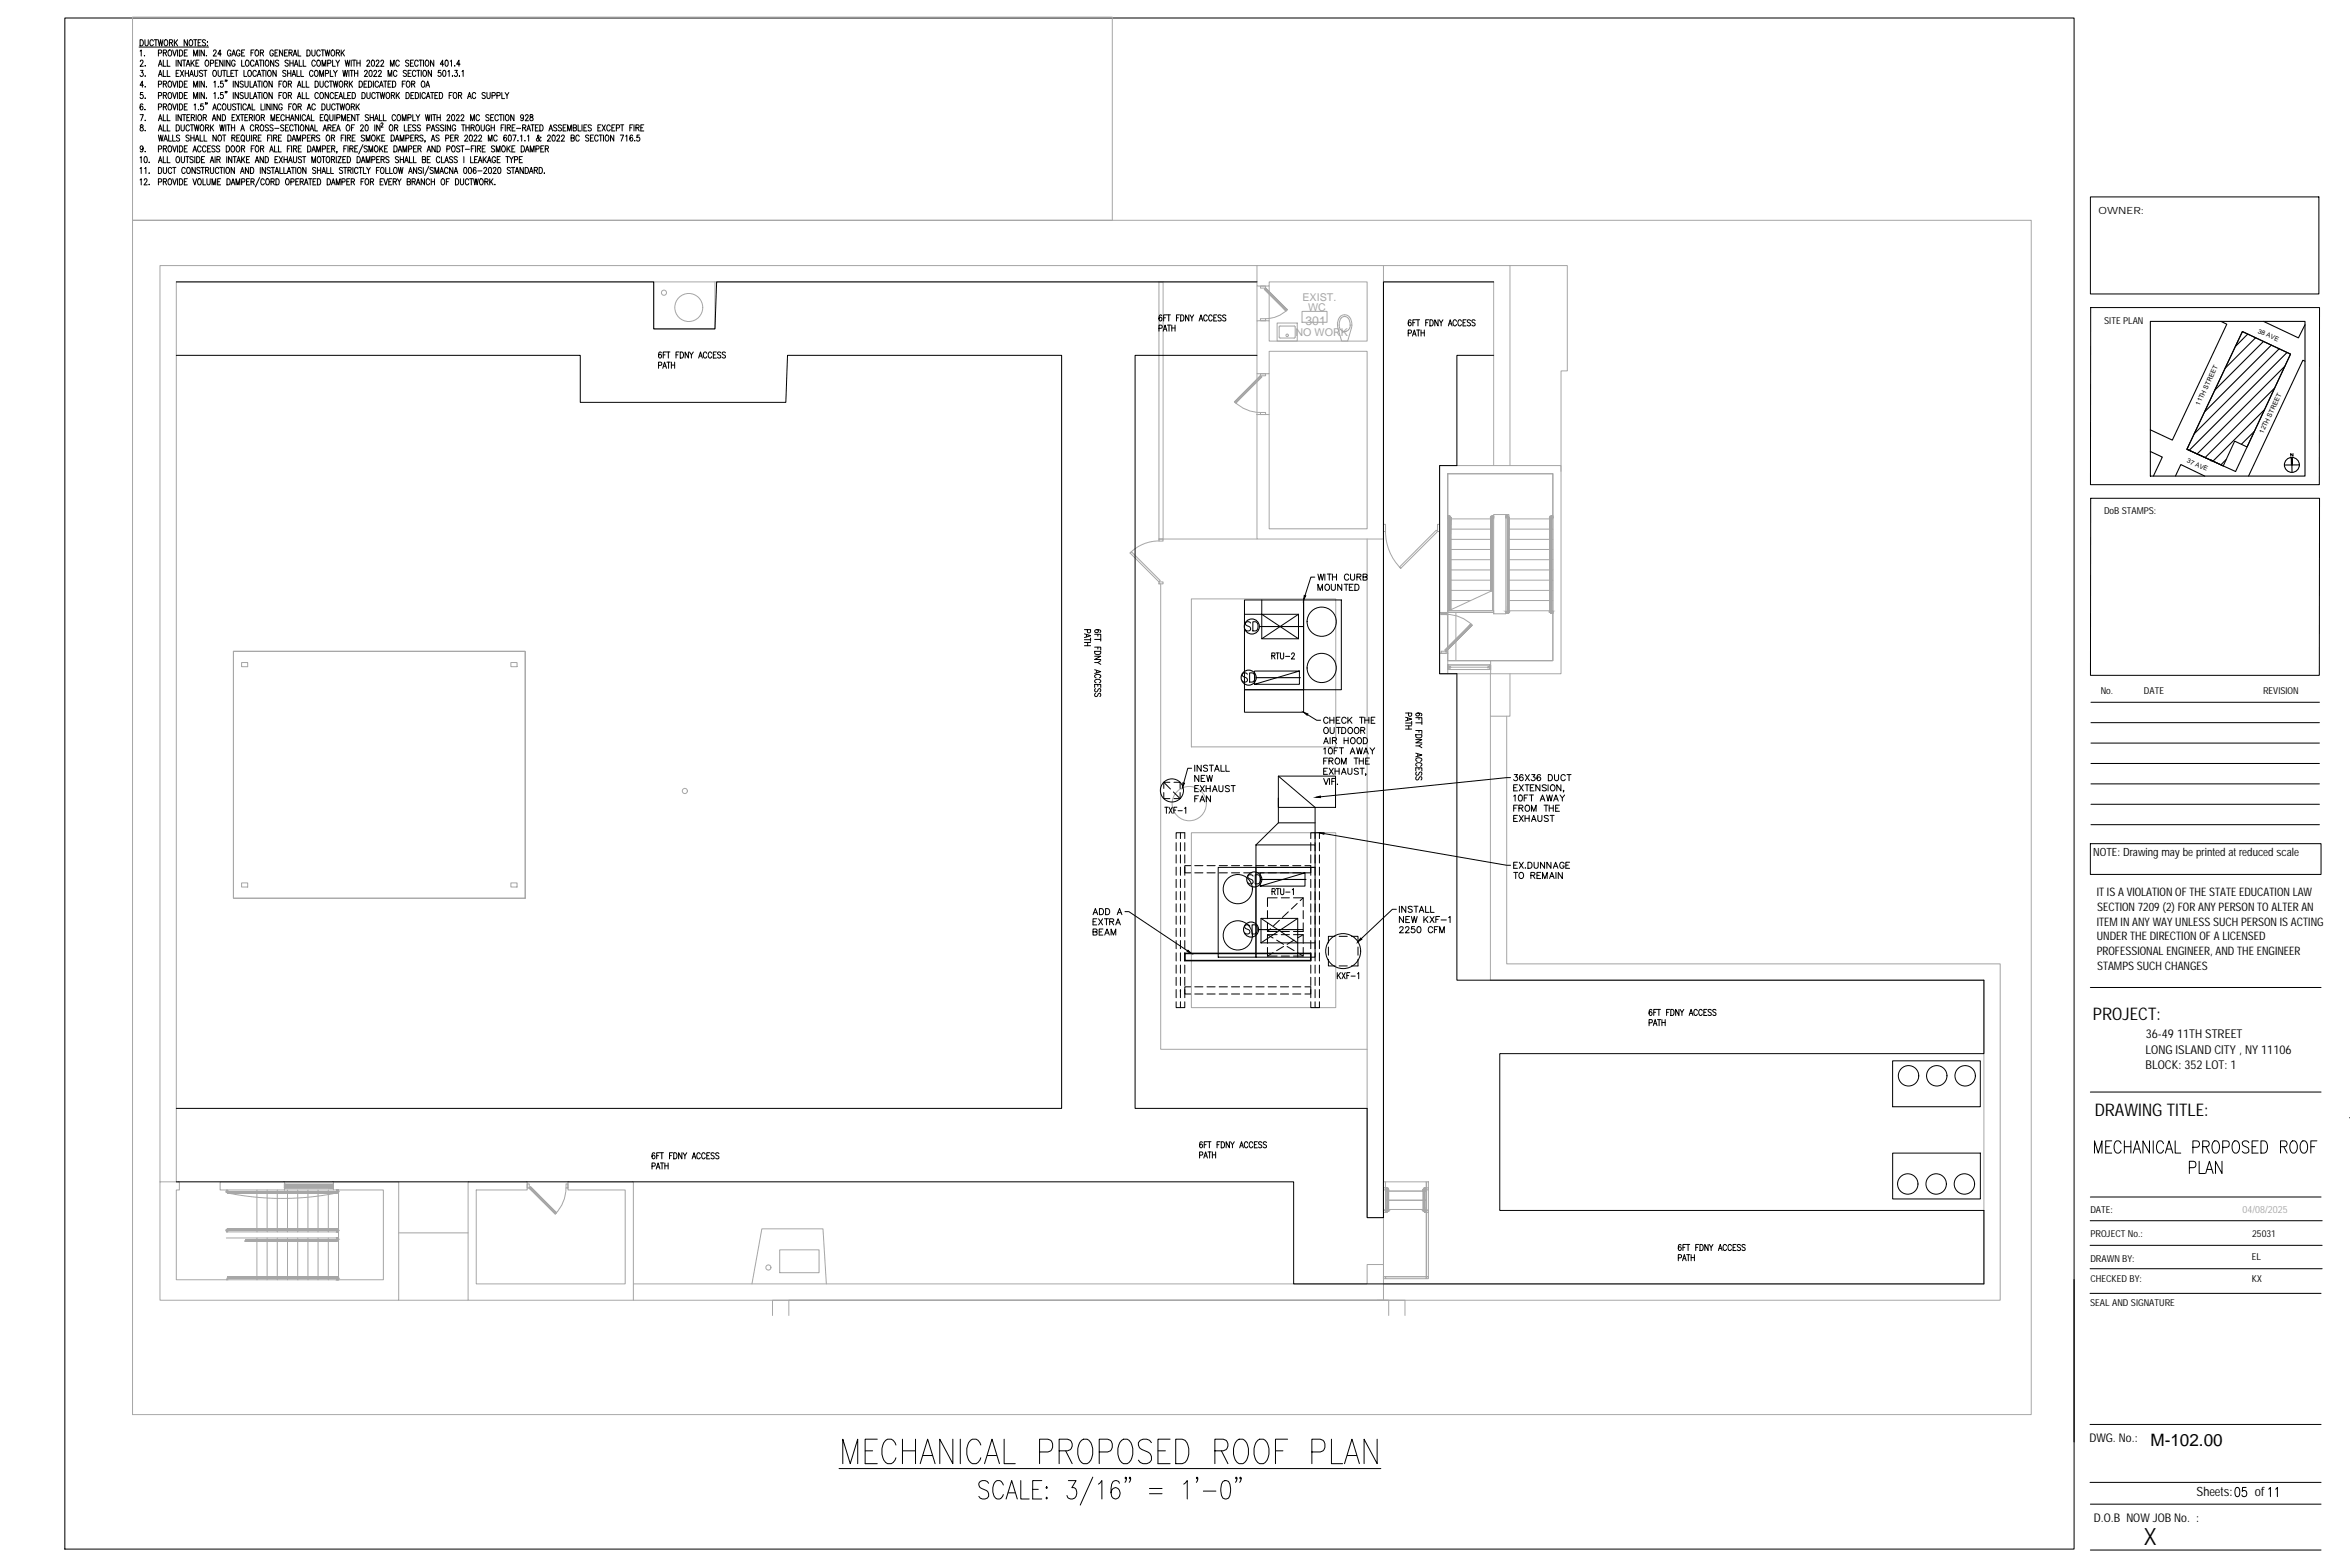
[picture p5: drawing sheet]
<svg xmlns="http://www.w3.org/2000/svg" width="914mm" height="610mm" viewBox="0 0 914 610" stroke-linecap="round" stroke-linejoin="round" font-family="sans-serif">
<defs><g id="words">
<text font-size="9.3" x="834" y="601">X</text>
<g font-size="6.8">
<text x="814.3" y="396.8">PROJECT:</text>
<text x="815.1" y="434.3">DRAWING TITLE:</text>
</g>
<text font-size="6.7" x="836.8" y="562.6">M-102.00</text>
<g font-size="5">
<text x="854.7" y="582.1">Sheets:</text>
<text x="877.4" y="582.1">of</text>
</g>
<text font-size="4.8" fill="#a6a6a6" x="508" y="126.3">301</text>
<g font-size="4.7">
<text x="834.9" y="403.9">36-49 11TH STREET</text>
<text x="834.8" y="409.9">LONG ISLAND CITY , NY 11106</text>
<text x="834.8" y="415.9">BLOCK: 352 LOT: 1</text>
<text x="813" y="560.8">DWG. No.:</text>
<text x="814.8" y="592.1">D.O.B NOW JOB No. :</text>
</g>
<g font-size="4.6">
<text x="815.9" y="348.6">IT IS A VIOLATION OF THE STATE EDUCATION LAW</text>
<text x="816" y="354.3">SECTION 7209 (2) FOR ANY PERSON TO ALTER AN</text>
<text x="815.9" y="360.1">ITEM IN ANY WAY UNLESS SUCH PERSON IS ACTING</text>
<text x="815.9" y="365.8">UNDER THE DIRECTION OF A LICENSED</text>
<text x="815.9" y="371.5">PROFESSIONAL ENGINEER, AND THE ENGINEER</text>
<text x="816" y="377.3">STAMPS SUCH CHANGES</text>
</g>
<text font-size="4.4" x="814.5" y="333.1">NOTE: Drawing may be printed at reduced scale</text>
<g font-size="4.2" fill="#a6a6a6">
<text x="506.8" y="117.3">EXIST.</text>
<text x="509" y="121.1">WC</text>
<text x="504.1" y="130.8">NO WORK</text>
</g>
<text font-size="3.9" x="816.6" y="83.1">OWNER:</text>
<text font-size="3.9" fill="#a6a6a6" x="872.6" y="471.9">04/08/2025</text>
<g font-size="3.7">
<text x="818.7" y="126">SITE PLAN</text>
<text x="818.7" y="200.2">DoB STAMPS:</text>
<text x="817.4" y="270.2">No.</text>
<text x="834.2" y="270.2">DATE</text>
<text x="880.6" y="270.2">REVISION</text>
<text x="813.4" y="472">DATE:</text>
<text x="813.4" y="481.1">PROJECT No.:</text>
<text x="876.3" y="481.1">25031</text>
<text x="813.4" y="490.9">DRAWN BY:</text>
<text x="876.2" y="490.1">EL</text>
<text x="813.4" y="498.7">CHECKED BY:</text>
<text x="876.2" y="498.8">KX</text>
<text x="813.3" y="508.2">SEAL AND SIGNATURE</text>
</g>
<g font-size="2.5">
<text x="878.5" y="129.4" transform="rotate(24 878.5 129.4)">38 AVE</text>
<text x="855.9" y="157.8" transform="rotate(-65 855.9 157.8)">11TH STREET</text>
<text x="880.6" y="168.7" transform="rotate(-65 880.6 168.7)">12TH STREET</text>
<text x="850.8" y="179.8" transform="rotate(24 850.8 179.8)">37 AVE</text>
</g>
</g></defs>
<g fill="none" stroke="#a6a6a6" stroke-width=".39">
<path d="M51.6 6.6h381.2v79.1h-381.2zM51.6 85.7h738.8v464.6h-738.8zM254.4 109.7v18.3h23.8v-18.3M451 109.7h1.6v100h-1.6zM489.1 103.3h-426.8v356.5M489.1 109.7h-420.5v350.1M489.1 103.3h49.2v106.4h-49.2v-48.4h4.7v44.4h38.2v-69h-38.2v8.7h-4.7v-20.6h4.7v7.9h38.2v-23h-38.2v1.6h-4.7zM489.1 111.3v13.5M490.5 111.3h1.9v.8h-1.9zM492.4 112.1l8.5 8.4-.5 .5-8.4-8.5zM492.4 112.1l8.5 8.4M493.8 111.3v13.5"/>
<path d="M538.3 109.7h42.9v71.4M538.3 103.3h49.2v77.8M587.5 103.3h22.4v41h-2.5v39.1M490.5 124h1.9v.8h-1.9zM496.9 125.7h7.9v7h-7.9zM498.1 126.9h5.5M498.1 126.8l-.4 .4 .2 4.3h5.7l.4-.4v-3.9l-.4-.4M500.9 120.5a11.9 11.9 0 0 1-8.4 3.5M506.6 121.1h9.8v4.3h-9.8zM520.6 127.7l1.5 5h2.3l1.4-5M521.1 126.4v.2M521.1 126.6l.6 1.7"/>
<path d="M521.1 126.4a2.5 2.5 0 0 1 2.5-3.2 2.76 2.76 0 0 1 1.7 3.2M521.2 123.4l-.7 1.9 .1 2.4M521.7 128.3l.7 .5M522.4 128.8l.8 .2M523.2 122.5a3.5 3.5 0 0 1 2.8 4.1l-.2 1.1M523.2 122.5l-1.3 .3-.6 .6M525.4 126.4v.2a2.43 2.43 0 0 1-2.2 2.4M489.1 145.4v15.9M490.5 145.4h1.9v.8h-1.9zM490.5 146.2l-10.1 10.1a14.3 14.3 0 0 0 10.1 4.2M490.5 146.2l.5 .5-10.2 10.1-.4-.5zM493.8 145.4v15.9"/>
<path d="M490.5 160.5h1.9v.8h-1.9zM560.2 181.1h47.2v81h-27.4v-5.1h24.2v-72.7h-40.9v54h-3.1zM563.3 184.3h40.9v72.7h-40.9zM439.7 215.2l.5-.5 11.3 11.2-.5 .5zM451 209.7h1.6v.8h-1.6zM451 210.4a15.9 15.9 0 0 0-11.3 4.7M452.6 209.7h36.5M532 209.7v264h6.3v-264M538.3 204h.8v2.8h-.8M539.1 206.7a20.3 20.3 0 0 0 5.9 14.4M558.8 206.3l.6 .5-14.4 14.3-.5-.5zM560.2 204h-.8v2.8h.8"/>
<path d="M563.3 201.9h.4v35.7h-.4M563.3 200.8l.9 .1 .3 .5v35.8l-.6 .3v-36l-.6-.1zM563.3 200.8h.5M563.7 201.4h.8h-.7M563.7 201.4h-.4v-.6h.7l.5 .7v35.7M563.7 217.7h17.1M563.7 213.8h17.1M563.7 209.8h17.1M563.7 205.8h17.1M563.7 201.9h17.1M563.7 201.3l.2 .2M563.8 201.4h.7h-.7"/>
<path d="M563.9 201.4l.6 .1h-.6M563.9 201.5l.6 .1-.6-.1M563.9 201.6v35.9M564.5 201.3l-1.2 .1M580 201.3l1.2 .1M580.6 201.6v28.2v-28.4h.6v-.6l-.8 .1-.4 .4v28.7l.6-.2M580.6 201.4l-.6 .1h.6M580.6 201.4h-.6h.7M580.7 201.4h-.7h.8M580.7 200.8h.5M580.8 200.8h.4v.6h-.4M580.8 201.3l-.2 .2"/>
<path d="M580.8 200.7l-.6 .3-.2 .5v28.5M581.2 201.9h-.4v35.7h.4M581.2 200.2h4.7v38.6h-4.7zM585.9 200.2h1.2v38.4h-1.2M585.9 200.8l.8 .1 .4 .4v36.6a.91 .91 0 0 1-1.2 .7v-.6l.6-.1v-36.5h-.6v-.6h.5M586.4 200.8h-.5v.6h.5M586.4 201.3l.1 .2M586.4 200.7l.5 .3 .3 .5-.1 36.3M586.5 201.4l.6 .1h-.6l.6 .1-.6-.1 .6 .1h-.6v36.2M587.1 201.3l-1.2 .1M587.1 201.5l-.6-.1 .6 .1M587.1 201.3l-.7 .1"/>
<path d="M587.1 217.7h17.1M587.1 213.8h17.1M587.1 209.8h17.1M587.1 205.8h17.1M587.1 201.9h17.1M603 201.3l.7 .1M603.1 201.3l1.1 .1M603.6 201.6v36.2M603.6 201.5l.6-.1v-.6h-.7l-.5 .7v36.3M603.7 201.4l-.7 .1 .6 .1M603.7 200.8h.5v.6l-.6 .1v36.3l.6 .2v.6a.94 .94 0 0 1-1.2-.8v-36.3l.4-.6 .8-.1M451 226.4h1.6v.7h-1.6z"/>
<path d="M451.6 227.1v181.1h80.4M463.6 233h56.1v57.6h-56.1zM560.2 238.3v15.8M560.7 238.3h2v.8h-2zM560.7 238.3v.8M562.7 239a14.3 14.3 0 0 1 10.1 4.2M563.3 237.6h17.9v.7h-17.9zM563.3 238.3v15.8M563.7 229.7h17.1l-17.1 7.9h17.1M563.7 233.6h8.6M563.7 225.7h17.1M563.7 221.7h17.1"/>
<path d="M566.5 238.3v18.7M585.9 238l1.2 .1M586.4 237.9h.7h-.6M586.5 237.9h.6M586.5 237.8l-.6 .2v.6l.8-.1 .5-.7M586.7 238.5l-.8 .1h.6M587.1 233.6h17.1M587.1 225.7h17.1M587.1 221.7h17.1M587.1 229.7h17.1M587.1 237.6h17.1M603 237.8l.5 .7 .7 .1v-.6l-.6-.2"/>
<path d="M603.5 238.5l.7 .1h-.5M603.6 237.8l-.6 .1M603.6 237.8l-.6 .1h.6M603.7 237.9h-.7h.7M604.2 238l-1.1 .1M90.8 253.4h113.6v96h-113.6zM94 257.7h2.4v1.7h-2.4zM198.8 257.7h2.4v1.7h-2.4zM560.2 254.1h3.1v8h-3.1zM560.7 253.3h2v.8h-2zM562.2 252.9l10.1-10.1 .5 .5-10.1 10zM563.3 258.7h16.7v1.8h-16.7z"/>
<path d="M563.3 258.7h.3v1.8h-.3zM563.3 258.7h16.7h-.3v1.8h.3h-16.7h.3v-1.8zM563.3 257h16.7M563.6 259.3h.8v.5h-.8v-.5h.8v.5h-.8M564.4 259.6h14.5M572.8 243.3l-10.1 10M578.9 259.3h.8v.5h-.8zM579.7 258.7h.3v1.8h-.3zM563.3 262.1h16.6v119.2h192v118.2h-233.6M586.3 278.6v96.4h192v130.8h-242.5M587.5 262.1v16.5h-7.6M463.6 324h56.1v68h-56.1z"/>
<path d="M94 343.5h2.4v1.6h-2.4zM198.8 343.5h2.4v1.6h-2.4zM62.3 459.8h7.5v3.1h-1.2v35h80.6v-35h-19.5v-3.1h25.4v46h-92.8zM85.7 459.8h25v3.1h-25zM110.7 459.8h19M182.1 459.8h23v3.1h-19.8v36.6h58v-36.6h-22.3v-3.1h25.4v46h-64.3zM538.3 459.8h.8v11h-.8zM539.1 459.8h15.9v3.6h-15.9zM555 459.8h.8v36.9h-.8zM88.1 463.6h43.6zM88.1 462.9h.6l.1 .6h42.2l.1-.6h.6v.6l-.8 .7h-42.1l-.6-.5zM88.1 478.6h43.6z"/>
<path d="M88.1 479.2h43.6M88.3 478.2l42.9-.2 .4 .5 .1 .7h-.6l-.1-.6h-42.2l-.1 .6h-.6zM88.5 478.1l42.7-.1 .5 .8M88.8 463.5h42.1M88.8 478.6h42.1M100 462.9v16.3M103.9 462.9v16.3M107.9 462.9v16.3M110.7 460.7h19v1.4h-19zM110.7 460.7h.3v1.4h-.3zM110.7 460.7h19h-.3v1.4h.3h-19h.3v-1.4zM110.7 462.1h19"/>
<path d="M110.7 462.9h19M111 461.4h.8v.6h-.8zM111.8 461.7h16.8M111.9 462.9v16.3M115.8 462.9v16.3M119.8 462.9v16.3M123.8 462.9v16.3M127.7 462.9v16.3M128.6 461.4h.8v.6h-.8zM129.4 460.7h.3v1.4h-.3zM130.9 463.5l.2-.6h.6l-.2 1-.6 .2M130.9 478.6l.2 .6h.6v-.4"/>
<path d="M131 478.6l.7 .1zM131 463.5h.7h-.8M131 478.6l.7 .1h-.6M131.1 478.8h.6zM131.3 464a107.7 107.7 0 0 1-42.5 .2h42.1M131.3 478.1h-42.8l42.9 .1M131.4 464h-42.9M131.7 478.6h-.8M131.7 463.4l-.6 .1M131.7 478.8l-.6-.1 .6 .1M131.7 462.9v35M155.1 479.6h27"/>
<path d="M205.1 460.6h.8v1.6h-.8zM206.4 461.7l10.1 10.1-.5 .4-10.1-10zM220.2 462.1a14.3 14.3 0 0 1-4.2 10.2l-10.1-10.1M220.2 460.6h.8v1.6h-.8zM538.3 470.8h.8v.8h-.8zM538.3 462.1h.8v.8h-.8zM538.3 473.7v18.2M539.1 466.9h15.9v3.6h-15.9zM539.1 463.4h15.9v3.5h-15.9zM539.1 470.9l1.2 .1-.8-.1M539.1 462.2l.9 .1 .3 .5v8.1a.91 .91 0 0 1-1.2 .6v-.6l.6-.1v-7.9l-.6-.1v-.6h.5M539.5 462.8h-.4v-.6h.7l.5 .7v7.8"/>
<path d="M539.5 470.9h-.4v.6h.4M539.5 462.7l.2 .2M539.5 470.9l.8 .1-.8-.1M539.6 470.9l.7 .1-.7-.1M539.6 462.8h.7h-.7M539.7 470.9l.6 .1M539.7 470.8l.6 .1-.6-.1M539.7 462.9h.6l-.6 .1M539.7 470.7l-.2 .2M539.7 463v7.8l.6 .1M539.8 471.4l-.7 .1h.6M540.3 462.7l-.8 .1"/>
<path d="M540.3 462.7l-1.2 .1M540.3 470.7l-.2 .5-.6 .2M553.8 470.7l.3 .5 .5 .2M553.8 462.7l.8 .1M553.8 462.7l1.2 .1M554.3 471.4l.7 .1h-.6M554.4 470.9l-.6 .1M554.4 470.8l-.6 .1 .6-.1M554.4 470.7l.2 .2M554.5 470.9l-.7 .1 .7-.1M554.5 462.8h-.7h.8h-.8h.7h-.7l.6 .1h-.6h.6h-.6h.6l-.6 .1 .6-.1-.6 .1h.6v7.8l-.6 .1M554.5 462.2h.5v.6l-.6 .1v7.9l.6 .1v.6a.88 .88 0 0 1-1.2-.8v-7.9l.3-.5 .9-.1"/>
<path d="M554.6 470.9l-.8 .1 .8-.1M554.6 470.9l-.8 .1 1.2-.1M554.6 470.9h.4v.6h-.4M554.6 462.8h.4v-.6h-.7l-.5 .7v7.8M554.6 462.7l-.2 .2M555 463.7v33h-16.7M555 470.8h.8v.8h-.8zM555 462.1h.8v.8h-.8zM88.1 481.6h43.6M88.6 496.7h42.4l.6 .4 .1 .8h-.6l-.1-.6h-42.2l-.1 .6h-.6zM88.8 497.3h42.1M95.7 482.2h36z"/>
<path d="M100 481.6v16.3M103.9 481.6v16.3M107.9 481.6v16.3M111.9 481.6v16.3M115.8 481.6v16.3M119.8 481.6v16.3M123.8 481.6v16.3M127.7 481.6v16.3M130.9 497.3h.8h-.7M130.9 496.7h-42.2M130.9 496.7h-42.1h42.2M130.9 497.2l.2 .2"/>
<path d="M130.9 496.7l.6 .2 .2 1h-.6v-.4M131 497.3h.7h-.7M131.1 497.4h.6h-.6M131.1 482l-.2 .2M131.1 482.1l.6 .1h-.7M131.1 497.4l.6 .1h-.6M131.2 496.7h-42.6l.2 .6M131.2 482.7l-35.8 .1h35.6M131.2 496.8l-42.4 .5h42.9M131.3 496.8l-42.5 .5 42.5-.5M131.3 482.7l-35.9 .1 35.9-.1M131.7 482l-.2 .5-.6 .3h-35.5h35.7l.5-.3 .1-.9h-.6l-.1 .6h-35.3l-.3 .6"/>
<path d="M131.7 482v-.4h-.6v.4l.6 .1M246.4 499.5h285.6v-7.6h6.3v13.9h-291.9M292.6 499.5l3.8-21.5h23.8l1.3 21.5M303.4 486.2h15.3v8.9h-15.3zM538.3 496.7h.8v.7h-.8zM539.1 496.7h15.9v.7h-15.9zM555 496.7h.8v.7h-.8zM155.1 505.8h27M300.6 511.7v-5.9h246.1v5.9M306.9 511.7v-5.9h233.4v5.9"/>
<circle cx="258.3" cy="113.9" r=".99"/>
<circle cx="268" cy="119.6" r="5.4"/>
<circle cx="500.8" cy="130.5" r=".49"/>
<circle cx="266.5" cy="307.7" r=".99"/>
<circle cx="462.7" cy="312.6" r="6.7"/>
<circle cx="299" cy="493.1" r=".99"/>
</g>
<g fill="#a6a6a6" stroke="#a6a6a6" stroke-width=".39">
<path d="M539.1 470.9l1.2 .1-1.2 .5z"/>
<path d="M539.6 470.9h.7z"/>
<path d="M539.7 463h.6l-.6 7.7z"/>
<path d="M539.7 462.9l.6 .1z"/>
<path d="M539.6 462.8l.7 .1z"/>
<path d="M539.5 462.8h.8z"/>
<path d="M539.5 462.8l.8-.1z"/>
<path d="M539.1 462.2h.5l-.5 .6z"/>
<path d="M553.8 471l1.2-.1v.6z"/>
<path d="M553.8 470.9h.7z"/>
<path d="M553.8 463h.6v7.7z"/>
<path d="M553.8 462.9h.6z"/>
<path d="M553.8 462.8h.7z"/>
<path d="M553.8 462.7l.8 .1z"/>
<path d="M554.5 462.2h.5v.6z"/>
<path d="M580 201.5h.6z"/>
<path d="M580 201.4h.6z"/>
<path d="M580 201.3l.8 .1z"/>
<path d="M580.6 200.8l.6 .6z"/>
<path d="M580.7 200.8h.5v.6z"/>
<path d="M563.9 201.5l.6 .1z"/>
<path d="M563.9 201.4h.6z"/>
<path d="M563.7 201.4h.8z"/>
<path d="M563.8 200.8l-.5 .6z"/>
<path d="M563.3 200.8h.5l-.5 .6z"/>
<path d="M585.9 238l1.2 .1-1.2 .5z"/>
<path d="M586.4 238l.7-.1z"/>
<path d="M586.5 201.6h.6l-.6 36.2z"/>
<path d="M586.5 201.5l.6 .1z"/>
<path d="M586.5 201.4l.6 .1z"/>
<path d="M585.9 200.8h.5l-.5 .6z"/>
<path d="M603.1 238.1l1.1-.1v.6z"/>
<path d="M603 237.9l.7 .1z"/>
<path d="M603 201.6h.6v36.2z"/>
<path d="M603 201.5h.6z"/>
<path d="M603 201.4h.7z"/>
<path d="M603.7 200.8h.5v.6z"/>
<path d="M131 463.5h.7z"/>
<path d="M131.1 463.4l.6 .1z"/>
<path d="M131.1 478.8h.6z"/>
<path d="M131 478.7l.7 .1z"/>
<path d="M131 478.6l.7 .1z"/>
<path d="M95.7 482.2h36l-36.3 .6z"/>
<path d="M131 482.2h.7z"/>
<path d="M131.1 482.1h.6z"/>
<path d="M131.1 497.4l.6 .1z"/>
<path d="M131 497.4l.7-.1z"/>
<path d="M130.9 497.3h.8z"/>
<path d="M88.6 496.7h42.6l-42.4 .6z"/>
<path d="M560.7 238.3h2v.8zM560.7 238.3v.8h2z"/>
<path d="M492 112.5l8.4 8.5-8-8.9zM492.4 112.1l8.5 8.4-.5 .5z"/>
<path d="M490.5 146.2l.5 .5-10.2 10.1zM490.5 146.2l-10.1 10.1 .4 .5z"/>
<path d="M110.7 460.7l19 1.4v-1.4zM110.7 460.7l19 1.4h-19z"/>
<path d="M539.1 471.5l1-.2zM539.1 471.5l.9-.1z"/>
<path d="M539.1 471.5l1.2-.5zM539.1 471.5l1.1-.4z"/>
<path d="M540.3 463v7.7h-.6zM539.7 470.7l.6 .2z"/>
<path d="M539.1 462.8l1.1-.2zM539.1 462.8l1.2-.1z"/>
<path d="M539.1 462.8l1-.3zM539.1 462.8l1.1-.3z"/>
<path d="M539.1 462.8l.9-.5zM539.1 462.8l.9-.5z"/>
<path d="M539.1 462.8l.7-.5zM539.1 462.8l.8-.5z"/>
<path d="M539.6 462.2l-.5 .6zM539.7 462.2l-.6 .6z"/>
<path d="M554 471.3l1 .2zM554.1 471.4l.9 .1z"/>
<path d="M553.8 471l1.2 .5zM553.9 471.1l1.1 .4z"/>
<path d="M553.8 463v7.7h.6zM553.8 470.7h.6z"/>
<path d="M553.9 462.5l1.1 .3zM553.9 462.6l1.1 .2z"/>
<path d="M554 462.5l1 .3zM554 462.5l1 .3z"/>
<path d="M554.1 462.3l.9 .5zM554.1 462.3l.9 .5z"/>
<path d="M554.3 462.3l.7 .5zM554.2 462.3l.8 .5z"/>
<path d="M554.4 462.2l.6 .6zM554.4 462.2l.6 .6z"/>
<path d="M580 201.6v28.4l.6-.2zM580 201.6h.6v28.2z"/>
<path d="M580 201.3l1.2 .1zM580.1 201.2l1.1 .2z"/>
<path d="M580.1 201.1l1.1 .3zM580.1 201.1l1.1 .3z"/>
<path d="M580.3 200.9l.9 .5zM580.3 200.9l.9 .5z"/>
<path d="M580.3 200.9l.9 .5zM580.4 200.9l.8 .5z"/>
<path d="M580.5 200.9l.7 .5zM580.6 200.8l.6 .6z"/>
<path d="M564.5 201.6v35.6l-.6 .3zM563.9 201.6v35.9l.6-35.9z"/>
<path d="M563.3 201.4l1.2-.1zM563.3 201.4l1.2-.1z"/>
<path d="M563.3 201.4l1.1-.2zM563.3 201.4l1.1-.3z"/>
<path d="M563.3 201.4l1-.3zM563.3 201.4l.9-.5z"/>
<path d="M563.3 201.4l.9-.5zM563.3 201.4l.8-.5z"/>
<path d="M563.3 201.4l.7-.5zM563.9 200.8l-.6 .6z"/>
<path d="M585.9 238.6l1-.2zM585.9 238.6l.9-.2z"/>
<path d="M585.9 238.6l1.2-.5zM585.9 238.6l1.1-.4z"/>
<path d="M587.1 201.6v36.2h-.6zM586.5 237.8l.6 .1z"/>
<path d="M586.4 201.4l.7-.1zM586.4 201.4l.7-.1z"/>
<path d="M585.9 201.4l1.1-.2zM585.9 201.4l1.2-.1z"/>
<path d="M585.9 201.4l1.1-.3zM585.9 201.4l1.1-.3z"/>
<path d="M585.9 201.4l.9-.5zM585.9 201.4l1-.5z"/>
<path d="M585.9 201.4l.8-.5zM585.9 201.4l.8-.5z"/>
<path d="M586.4 200.8l-.5 .6zM586.5 200.8l-.6 .6z"/>
<path d="M603.3 238.4l.9 .2zM603.4 238.4l.8 .2z"/>
<path d="M603.1 238.1l1.1 .5zM603.2 238.2l1 .4z"/>
<path d="M603 201.6v36.2h.6zM603 237.8h.6z"/>
<path d="M603.1 201.3l.7 .1zM603 201.3l.8 .1z"/>
<path d="M603.2 201.1l1 .3zM603.1 201.2l1.1 .2z"/>
<path d="M603.3 200.9l.9 .5zM603.2 201.1l1 .3z"/>
<path d="M603.4 200.9l.8 .5zM603.3 200.9l.9 .5z"/>
<path d="M603.5 200.9l.7 .5zM603.4 200.9l.8 .5z"/>
<path d="M603.7 200.8l.5 .6zM603.6 200.8l.6 .6z"/>
<path d="M88.1 463.6h43.6zM88.1 463.7l43.6-.1zM88.1 463.7h43.5zM88.2 463.7h43.4zM88.2 463.7h43.4zM88.2 463.8l43.4-.1zM88.2 463.8h43.4zM88.2 463.9l43.4-.1zM88.2 463.9h43.4zM88.3 464l43.3-.1zM88.3 464h43.1zM88.4 464h43z"/>
<path d="M131.1 462.9l.6 .5v-.5zM131.1 462.9l.6 .5h-.6zM131.1 463.4h.6z"/>
<path d="M131.1 479.2l.6-.4v.4zM131.1 478.8v.4l.6-.4z"/>
<path d="M88.4 478.2h43zM88.3 478.2h43.1zM88.3 478.2l43.3 .1zM88.3 478.2l43.3 .1zM88.2 478.3l43.4 .1zM88.2 478.3l43.4 .1zM88.2 478.4l43.4 .1zM88.2 478.4l43.4 .1zM88.2 478.5h43.4zM88.2 478.5h43.4zM88.1 478.5l43.6 .1zM88.1 478.5l43.6 .1z"/>
<path d="M95.4 482.8l36.2-.3zM95.4 482.8l36-.2z"/>
<path d="M95.4 482.8l36.2-.4zM95.4 482.8l36.2-.3z"/>
<path d="M95.4 482.8l36.3-.6zM95.4 482.8l36.2-.5z"/>
<path d="M131.1 481.6l.6 .4v-.4zM131.1 481.6l.6 .4h-.6zM131.1 482l.6 .1z"/>
<path d="M131.1 497.9l.6-.4v.4zM131.1 497.5v.4l.6-.4z"/>
<path d="M88.8 497.3h42.9zM88.8 497.3l42.8-.2z"/>
<path d="M88.8 497.3l42.8-.2zM88.8 497.3l42.8-.2z"/>
<path d="M88.8 497.3l42.8-.3zM88.8 497.3l42.6-.4z"/>
<path d="M206.4 461.7l10.1 10.1-10.6-9.6zM205.9 462.2l10.1 10 .5-.4z"/>
<path d="M562.2 252.9l10.1-10.1-9.6 10.5zM572.3 242.8l-9.6 10.5 10.1-10z"/>
</g>
<g fill="none" stroke="#000" stroke-width=".39">
<path d="M25.2 7h781.8v595.6h-781.8zM54.1 18.3h27.1M54.5 15.5a1.2 1.2 0 0 1 1.3 1.1 1.2 1.2 0 0 1-1.3 1.2zM54.5 19.9l.4-.5v2.4M56.4 15.5v1.6l.5 .7 .5-.1 .3-.6v-1.6M59.7 16a.7 .7 0 0 0-.9-.5 .7 .7 0 0 0-.5 .9v.5a.7 .7 0 0 0 .5 .9 .7 .7 0 0 0 .9-.5M60 15.5h1.3M60.7 15.5v2.3M61.6 15.5l.4 2.3 .5-2.3 .4 2.3 .5-2.3M64.2 15.6l.2-.1a1.23 1.23 0 0 1 .9 1.1 1.23 1.23 0 0 1-.9 1.2 1.6 1.6 0 0 1-.2-2.2zM65.7 19.5l.2-.1a1.22 1.22 0 0 1 .9 1.2 1.22 1.22 0 0 1-.9 1.2 1.58 1.58 0 0 1-.2-2.3zM65.9 16.6l1.1-.1v-.9l-1.1-.1v2.3"/>
<path d="M66.6 16.6l.6 1.2M67.2 19.4l.7 2.4 .7-2.4M67.8 15.5v2.3M68.3 16.5l.8 1.3M69.1 19.4v2.4M69.1 15.5l-1.3 1.5M69.8 19.4a1.19 1.19 0 0 1 1.3 1.2 1.19 1.19 0 0 1-1.3 1.2zM72.9 19.4h-1.2v2.4h1.2M72.9 15.5v2.3l-1.3-2.3v2.3M73.9 15.6l.2-.1a1.23 1.23 0 0 1 .9 1.1 1.23 1.23 0 0 1-.9 1.2 1.63 1.63 0 0 1-.2-2.2zM75.4 15.5h1.2M76 15.5v2.3"/>
<path d="M77.1 16.6h.7M77.5 19.4v2.4M78.3 15.5h-1.2v2.3h1.2M79.5 19.4v2.4l-1.3-2.4v2.4M80 15.8l-.5-.3-.8 .3 .1 .5 1.2 .8-.5 .7-.8-.3M80.7 16.3v.2zM80.7 17.6v.2zM83.1 20l.1-.5 .6-.1 .3 .7-1.1 1.7h1.2M89.9 20a.7 .7 0 0 0-.9-.6 .7 .7 0 0 0-.5 .9v.6a.71 .71 0 0 0 .7 .9 .71 .71 0 0 0 .7-.9h-.5M93.4 20a.7 .7 0 0 0-.9-.6 .7 .7 0 0 0-.5 .9v.6a.71 .71 0 0 0 .7 .9 .71 .71 0 0 0 .7-.9h-.5M95.2 19.4h-1.2v2.4h1.2M98.8 19.4h-1.1v2.4"/>
<path d="M99.6 19.5l.1-.1a1.22 1.22 0 0 1 1 1.2 1.22 1.22 0 0 1-1 1.2 1.6 1.6 0 0 1-.1-2.3zM106.4 20a.7 .7 0 0 0-.9-.6 .7 .7 0 0 0-.5 .9v.6a.71 .71 0 0 0 .7 .9 .71 .71 0 0 0 .7-.9h-.5M108.2 19.4h-1.2v2.4h1.2M110 19.4v2.4l-1.3-2.4v2.4M111.9 19.4h-1.2v2.4h1.2M116 19.4v2.4h1.1M119.4 19.4a1.19 1.19 0 0 1 1.3 1.2 1.19 1.19 0 0 1-1.3 1.2zM121.3 19.4v1.7l.6 .7 .6-.3 .1-2.1M124.6 20a.71 .71 0 0 0-.9-.6 .71 .71 0 0 0-.5 .9v.6a.71 .71 0 0 0 .5 .9 .71 .71 0 0 0 .9-.6M125 19.4h1.2M125.6 19.4v2.4M126.5 19.4l.5 2.4 .4-2.4 .5 2.4 .4-2.4"/>
<path d="M129.1 19.5l.2-.1a1.22 1.22 0 0 1 1 1.2 1.22 1.22 0 0 1-1 1.2 1.58 1.58 0 0 1-.2-2.3zM132.8 19.4v2.4M134 19.4l-1.2 1.6M54.6 24l.3-.6 .6 .1 .2 .3-1.2 2h1.3M54.7 27.4h1l-.6 .9a.7 .7 0 0 1 .6 1 .7 .7 0 0 1-1.2 0M55.6 36h-.9l-.1 1a.71 .71 0 0 1 1 0 .71 .71 0 0 1-.1 1.1 .71 .71 0 0 1-1-.2M55.9 33.1h-1.4l.9-1.5v2.3M56.2 21.6v.2zM56.5 25.5v.3zM56.5 29.5v.2zM56.5 33.7v.2zM56.5 38.1v.3z"/>
<path d="M61.6 20.7l1.1-.1v-1.1l-1.1-.1v2.4M61.6 25.8l.8-2.4 .7 2.4M61.6 29.7l.8-2.3 .7 2.3M61.6 32.8l1.1-.1v-1l-1.1-.1v2.3M61.6 37.2l1.1-.1v-1l-1.1-.1v2.4M61.9 25h.9M61.9 29h.9M63.5 20.6l1.1-.2v-.9l-1.1-.1v2.4M63.5 23.4v2.4h1.1M63.5 27.4v2.3h1.1M63.5 32.7l1.1-.1v-.9l-1.1-.1v2.3M63.5 37.1l1.1-.1v-.9l-1.1-.1v2.4"/>
<path d="M64.2 20.6l.6 1.2M64.2 32.7l.6 1.2M64.2 37.1l.6 1.3M65.1 23.4v2.4h1.1M65.1 27.4v2.3h1.1M65.7 31.7l.2-.1a1.22 1.22 0 0 1 .9 1.1 1.22 1.22 0 0 1-.9 1.2 1.58 1.58 0 0 1-.2-2.2zM65.7 36.1l.2-.1a1.22 1.22 0 0 1 .9 1.2 1.22 1.22 0 0 1-.9 1.2 1.58 1.58 0 0 1-.2-2.3zM67.2 31.6l.7 2.3 .7-2.3M67.2 36l.7 2.4 .7-2.4M68.5 23.4v2.4M68.5 28.5h.8M69.1 31.6v2.3"/>
<path d="M69.1 36v2.4M69.7 27.4h-1.2v2.3h1.2M69.8 31.6a1.19 1.19 0 0 1 1.3 1.1 1.19 1.19 0 0 1-1.3 1.2zM69.8 36a1.19 1.19 0 0 1 1.3 1.2 1.19 1.19 0 0 1-1.3 1.2zM70.2 27.4l1.2 2.3M70.5 23.4v2.4l-1.2-2.4v2.4M71 23.4h1.3M71.4 27.4l-1.2 2.3M71.6 23.4v2.4M71.7 20.6h.7M71.7 32.7h.7M71.7 37.1h.7"/>
<path d="M72.1 28.5h1.2M72.1 27.4v2.3M72.4 25.8l.8-2.4 .7 2.4M72.7 25h.9M72.9 31.6h-1.2v2.3h1.2M72.9 36h-1.2v2.4h1.2M73.3 27.4v2.3M73.8 29.7l.7-2.3 .7 2.3M74.1 29h.9M74.3 23.4v2.4M74.8 24.4l.8 1.4M75.3 21.8v-2.4l.8 2.4 .7-2.4v2.4"/>
<path d="M75.3 33.9v-2.3l.8 2.3 .7-2.3v2.3M75.3 38.4v-2.4l.8 2.4 .7-2.4v2.4M75.6 23.4l-1.3 1.6M75.7 27.4v1.7l.5 .6 .7-.3 .1-2M76.2 24.5h.8M77.4 23.4h-1.2v2.4h1.2M77.5 31.6v2.3M77.5 36v2.4M78.9 27.7l-.5-.3-.8 .3 .2 .6 1 .5-.1 .8-.6 .1-.5-.3M79.2 27.4h1.3M79.5 31.6v2.3l-1.3-2.3v2.3M79.5 36v2.4l-1.3-2.4v2.4"/>
<path d="M79.9 27.4v2.3M80.1 23.5l.2-.1a1.23 1.23 0 0 1 1 1.2 1.23 1.23 0 0 1-1 1.2 1.6 1.6 0 0 1-.2-2.3zM80.3 21.6v.2zM80.3 33.7v.2zM80.3 38.1v.3zM81.9 24.6l1.1-.1v-1l-1.1-.1v2.4M83.1 27.5l.2-.1a1.22 1.22 0 0 1 1 1.2 1.22 1.22 0 0 1-1 1.1 1.6 1.6 0 0 1-.2-2.2zM83.2 32l.5-.4v2.3M83.2 36.4l.5-.4v2.4M83.8 24.5h.7M84.9 27.4v1.7l.5 .6 .6-.3 .1-2M85 33.7h.1"/>
<path d="M85 23.4h-1.2v2.4h1.2M85 38.1v.3zM86.1 21h-1.3l.9-1.6v2.4M86.6 27.4h1.3M86.8 23.4v2.4l-1.3-2.4v2.4M86.8 31.6h-.9l-.1 1a.71 .71 0 0 1 1 0 .71 .71 0 0 1-.1 1 .71 .71 0 0 1-1-.1M86.8 36h-.9l-.1 1a.71 .71 0 0 1 1 0 .71 .71 0 0 1-.1 1.1 .71 .71 0 0 1-1-.2M87.2 27.4v2.3M87.5 23.4v2.4M87.8 31.2l-.2 .6M87.8 35.6l-.2 .6M88.3 27.4v2.3h1.1"/>
<path d="M88.3 31.2l-.2 .6M88.3 35.6l-.2 .6M89.5 23.4v2.4l-1.3-2.4v2.4M89.9 28.5h.7M90.2 21.8l.7-2.4 .8 2.4M90.5 21h.9M90.8 31.6v2.3M90.8 36v2.4M91 27.4h-1.1v2.3h1.1M91.3 27.4h1.3M91.5 24a.7 .7 0 0 0-.9-.6 .7 .7 0 0 0-.5 .9v.6a.71 .71 0 0 0 .7 .9 .71 .71 0 0 0 .7-.9h-.5M91.9 27.4v2.3"/>
<path d="M92.8 31.6v2.3l-1.3-2.3v2.3M92.8 36v2.4l-1.3-2.4v2.4M94 23.4v2.4h1.1M94 20.6h.8M94.7 31.9l-.5-.3-.8 .3 .2 .6 1 .5-.1 .8-.6 .1-.5-.3M94.7 36.3l-.5-.3-.8 .3 .2 .6 1 .5-.1 .8-.6 .2-.5-.4M94.9 27.4v2.3h1.1M95.3 31.6v1.7l.5 .6 .7-.3 .1-2M95.3 36v1.7l.5 .7 .7-.4 .1-2M95.8 23.5l.2-.1a1.24 1.24 0 0 1 1 1.2 1.24 1.24 0 0 1-1 1.2 1.6 1.6 0 0 1-.2-2.3zM96.8 27.5l.1-.1a1.22 1.22 0 0 1 1 1.2 1.22 1.22 0 0 1-1 1.1 1.6 1.6 0 0 1-.1-2.2zM97.3 31.6v2.3h1.1"/>
<path d="M97.3 36v2.4h1.1M97.7 20.6h.7M98.6 33.9l.7-2.3 .7 2.3M98.6 38.4l.7-2.4 .7 2.4M98.8 24a.7 .7 0 0 0-.8-.6 .7 .7 0 0 0-.5 .9v.6a.7 .7 0 0 0 .5 .9 .7 .7 0 0 0 .8-.6M98.8 33.1h.9M98.8 37.6h.9M99.2 25.8l.7-2.4 .7 2.4M99.5 25h.9M99.7 27.9a.7 .7 0 0 0-.8-.5 .7 .7 0 0 0-.5 .9v.5a.7 .7 0 0 0 .5 .9 .7 .7 0 0 0 .8-.5M100.1 29.7l.7-2.3 .8 2.3M100.2 31.6h1.3"/>
<path d="M100.2 36h1.3M100.4 29h.9M100.8 23.4h1.3M100.8 31.6v2.3M100.8 36v2.4M101.3 20.6l1.1-.2v-.9l-1.1-.1v2.4M101.5 23.4v2.4M101.7 27.4h1.3M101.9 20.6l.7 1.2M101.9 31.6v2.3M101.9 36v2.4M102.4 27.4v2.3"/>
<path d="M102.6 23.4v2.4M102.9 31.7l.2-.1a1.22 1.22 0 0 1 .9 1.1 1.22 1.22 0 0 1-.9 1.2 1.58 1.58 0 0 1-.2-2.2zM102.9 36.1l.2-.1a1.22 1.22 0 0 1 .9 1.2 1.22 1.22 0 0 1-.9 1.2 1.58 1.58 0 0 1-.2-2.3zM103.5 27.4v2.3M103.5 23.5l.2-.1a1.23 1.23 0 0 1 1 1.2 1.23 1.23 0 0 1-1 1.2 1.6 1.6 0 0 1-.2-2.3zM104.5 27.5l.1-.1a1.22 1.22 0 0 1 1 1.2 1.22 1.22 0 0 1-1 1.1 1.58 1.58 0 0 1-.1-2.2zM105.9 31.6v2.3l-1.3-2.3v2.3M105.9 36v2.4l-1.3-2.4v2.4M106.6 23.4v2.4l-1.3-2.4v2.4M107 20.6h.7M107.5 27.4v2.3l-1.3-2.3v2.3M108.5 23.7l-.5-.3-.8 .3 .2 .6 .9 .4a.65 .65 0 0 1-.2 1.1 .65 .65 0 0 1-.9-.4"/>
<path d="M108.5 32.7h.8M108.5 37.1h.8M109.7 31.6h-1.2v2.3M109.7 36h-1.2v2.4M110.4 31.7l.2-.1a1.22 1.22 0 0 1 1 1.1 1.22 1.22 0 0 1-1 1.2 1.58 1.58 0 0 1-.2-2.2zM110.4 36.1l.2-.1a1.22 1.22 0 0 1 1 1.2 1.22 1.22 0 0 1-1 1.2 1.58 1.58 0 0 1-.2-2.3zM110.7 20.6h.7M111.3 27.7l-.5-.3-.6 .1-.1 .7 1 .5 .2 .7-.5 .3-.8-.3M111.9 28.5h1.3M111.9 27.4v2.3M112.2 23.7l-.5-.3-.8 .3 .2 .6 .9 .4a.66 .66 0 0 1-.1 1.1 .66 .66 0 0 1-1-.4M112.2 32.7l1.1-.1v-.9l-1.1-.1v2.3"/>
<path d="M112.2 37.1l1.1-.1v-.9l-1.1-.1v2.4M112.4 20.6l1.1-.2v-.9l-1.1-.1v2.4M112.8 24.5h1.3M112.8 23.4v2.4M112.8 32.7l.6 1.2M112.8 37.1l.6 1.3M113.1 20.6l.6 1.2M113.2 27.4v2.3M113.6 29.7l.7-2.3 .8 2.3M113.9 29h.9M114.1 21.8l.7-2.4 .7 2.4M114.1 23.4v2.4"/>
<path d="M114.3 21h1M114.5 25.8l.8-2.4 .7 2.4M114.8 25h.9M115.5 27.4v2.3h1.1M115.7 33.9l.7-2.3 .8 2.3M115.7 38.4l.7-2.4 .8 2.4M116 33.1h.9M116 37.6h.9M116.4 23.4v2.4h1.1M117.1 27.4v2.3h1.1M117.6 31.6v2.3h1.1M117.6 36v2.4h1.1"/>
<path d="M118 23.4v2.4h1.1M119.1 31.6v2.3h1.1M119.1 36v2.4h1.1M121.8 27.9a.71 .71 0 0 0-.9-.5 .71 .71 0 0 0-.5 .9v.5a.71 .71 0 0 0 .5 .9 .71 .71 0 0 0 .9-.5M122.6 31.6a1.19 1.19 0 0 1 1.3 1.1 1.19 1.19 0 0 1-1.3 1.2zM122.7 24a.71 .71 0 0 0-.9-.6 .71 .71 0 0 0-.5 .9v.6a.71 .71 0 0 0 .5 .9 .71 .71 0 0 0 .9-.6M122.7 27.5l.2-.1a1.22 1.22 0 0 1 .9 1.2 1.22 1.22 0 0 1-.9 1.1 1.56 1.56 0 0 1-.2-2.2zM123.6 23.5l.2-.1a1.23 1.23 0 0 1 .9 1.2 1.23 1.23 0 0 1-.9 1.2 1.6 1.6 0 0 1-.2-2.3zM123.9 36.5a.7 .7 0 0 0-.9-.5 .7 .7 0 0 0-.5 .9v.5a.7 .7 0 0 0 .5 .9 .7 .7 0 0 0 .9-.5M124.4 29.7v-2.3l.7 2.3 .8-2.3v2.3M124.5 31.6v1.7l.6 .6 .6-.3 .1-2M124.8 36.1l.2-.1a1.22 1.22 0 0 1 .9 1.2 1.22 1.22 0 0 1-.9 1.2 1.58 1.58 0 0 1-.2-2.3z"/>
<path d="M125.3 25.8v-2.4l.7 2.4 .8-2.4v2.4M126.6 28.6l1.1-.1 .1-.9-1.2-.2v2.3M127.5 24.6l1.1-.1v-1l-1.1-.1v2.4M127.8 32.1a.71 .71 0 0 0-.9-.5 .71 .71 0 0 0-.5 .9v.5a.71 .71 0 0 0 .5 .9 .71 .71 0 0 0 .9-.5M127.8 36v2.4l-1.3-2.4v2.4M128.1 31.6h1.3M128.5 27.4v2.3h1.1M128.8 31.6v2.3M129.4 23.4v2.4h1.1M129.7 31.6l.4 2.3 .5-2.3 .4 2.3 .5-2.3M129.8 27.4l.7 1.1v1.2M129.8 36.5a.7 .7 0 0 0-.9-.5 .7 .7 0 0 0-.5 .9v.5a.7 .7 0 0 0 .5 .9 .7 .7 0 0 0 .9-.5"/>
<path d="M130.4 37.1h.7M130.7 23.4l.7 1.1v1.3M130.9 20.6l1.1-.2v-.9l-1.1-.1v2.4M131.2 27.4l-.7 1.1M131.5 20.6l.6 1.2M131.6 36h-1.2v2.4h1.2M131.9 38.4l.7-2.4 .7 2.4M132.1 23.4l-.7 1.1M132.1 37.6h.9M132.3 31.7l.2-.1a1.22 1.22 0 0 1 .9 1.1 1.22 1.22 0 0 1-.9 1.2 1.58 1.58 0 0 1-.2-2.2zM133.2 20.4l.8 1.4M133.4 27.4l.5 2.3 .4-2.3 .5 2.3 .4-2.3"/>
<path d="M133.8 36v2.4h1.1M134 32.7l1.1-.1v-.9l-1.1-.1v2.3M134.3 23.4l.5 2.4 .4-2.4 .5 2.4 .4-2.4M134.7 32.7l.6 1.2M135.3 37.1h.7M135.8 27.4v2.3M135.9 31.6v2.3M136.2 27.4h1.3M136.4 32.6l.8 1.3M136.5 36h-1.2v2.4h1.2M136.7 23.4v2.4M136.8 27.4v2.3"/>
<path d="M137 36a1.19 1.19 0 0 1 1.3 1.2 1.19 1.19 0 0 1-1.3 1.2zM137.1 23.4h1.3M137.2 31.6l-1.3 1.5M137.8 23.4v2.4M137.9 28.5h1.3M137.9 27.4v2.3M138.9 24.5h1.2M138.9 23.4v2.4M139.2 27.4v2.3M139.7 31.6a1.19 1.19 0 0 1 1.3 1.1 1.19 1.19 0 0 1-1.3 1.2zM140.1 23.4v2.4M140.8 36a1.19 1.19 0 0 1 1.3 1.2 1.19 1.19 0 0 1-1.3 1.2z"/>
<path d="M141.6 32.7h.8M141.8 27.9l.4-.5 .5 .1 .2 .3-1.1 1.9h1.2M142.7 24l.4-.6 .6 .1 .1 .3-1.1 2h1.2M142.7 36v1.7l.6 .7 .6-.4 .1-2M142.8 31.6h-1.2v2.3h1.2M143.4 31.6a1.19 1.19 0 0 1 1.3 1.1 1.19 1.19 0 0 1-1.3 1.2zM143.8 27.5l.5-.1 .4 .4v1.5l-.4 .4-.6-.4zM144.7 23.5l.3-.1a1.34 1.34 0 0 1 0 2.4l-.5-1.1zM145.3 31.6v2.3M145.5 27.9l.3-.5 .8 .4-1.2 1.9h1.2M146 36.5a.7 .7 0 0 0-.9-.5 .7 .7 0 0 0-.4 .9v.5a.7 .7 0 0 0 .4 .9 .7 .7 0 0 0 .9-.5M146.4 24l.3-.6h.4l.4 .4-1.2 2h1.3"/>
<path d="M146.4 36h1.2M147 36v2.4M147.3 27.9l.3-.5 .8 .4-1.2 1.9h1.3M147.3 32.1a.7 .7 0 0 0-.9-.5 .7 .7 0 0 0-.5 .9v.5a.7 .7 0 0 0 .5 .9 .7 .7 0 0 0 .9-.5M147.6 33.9l.8-2.3 .7 2.3M147.9 36l.5 2.4 .4-2.4 .5 2.4 .4-2.4M147.9 33.1h.9M148.2 24l.3-.6 .6 .1 .2 .3-.3 .8-.9 1.2h1.3M149.3 31.6h1.2M149.9 31.6v2.3M150.5 36.1l.2-.1a1.22 1.22 0 0 1 1 1.2 1.22 1.22 0 0 1-1 1.2 1.58 1.58 0 0 1-.2-2.3zM151 29.7v-2.3l.7 2.3 .7-2.3v2.3"/>
<path d="M151 32.7h.7M151.9 25.8v-2.4l.7 2.4 .8-2.4v2.4M152.2 31.6h-1.2v2.3h1.2M152.3 37.1l1.1-.1 .1-.8-1.2-.2v2.4M152.7 31.6a1.19 1.19 0 0 1 1.3 1.1 1.19 1.19 0 0 1-1.3 1.2zM152.9 37.1l.6 1.3M154.2 36v2.4M154.5 27.9a.71 .71 0 0 0-.9-.5 .71 .71 0 0 0-.5 .9v.5a.71 .71 0 0 0 .5 .9 .71 .71 0 0 0 .9-.5M154.6 37l.8 1.4M155.4 24a.71 .71 0 0 0-.9-.6 .71 .71 0 0 0-.5 .9v.6a.71 .71 0 0 0 .5 .9 .71 .71 0 0 0 .9-.6M155.4 36l-1.2 1.6M156.5 32.7h.8"/>
<path d="M157.7 31.6h-1.2v2.3M158 36a1.19 1.19 0 0 1 1.3 1.2 1.19 1.19 0 0 1-1.3 1.2zM158.2 27.7l-.5-.3-.8 .3 .2 .6 1 .5-.1 .8-.6 .1-.5-.3M158.4 31.7l.2-.1a1.22 1.22 0 0 1 1 1.1 1.22 1.22 0 0 1-1 1.2 1.58 1.58 0 0 1-.2-2.2zM158.8 28.5h.7M159.1 23.7l-.5-.3-.8 .3 .2 .6 .9 .4a.66 .66 0 0 1-.1 1.1 .66 .66 0 0 1-1-.4M159.7 24.5h.7M159.9 37.1h.7M160 27.4h-1.2v2.3h1.2M160.2 32.7l1-.1v-.9l-1-.1v2.3M160.8 32.7l.6 1.2M160.9 23.4h-1.2v2.4h1.2"/>
<path d="M161.1 36h-1.2v2.4h1.2M161.6 36a1.19 1.19 0 0 1 1.3 1.2 1.19 1.19 0 0 1-1.3 1.2zM161.8 27.9a.7 .7 0 0 0-.9-.5 .7 .7 0 0 0-.5 .9v.5a.7 .7 0 0 0 .5 .9 .7 .7 0 0 0 .9-.5M162.2 27.4h1.2M162.7 24a.71 .71 0 0 0-.9-.6 .71 .71 0 0 0-.5 .9v.6a.71 .71 0 0 0 .5 .9 .71 .71 0 0 0 .9-.6M162.8 27.4v2.3M163.1 23.4h1.2M163.5 36v2.4M163.7 23.4v2.4M163.9 27.4v2.3M164.3 31.7l.1-.1a1.22 1.22 0 0 1 1 1.1 1.22 1.22 0 0 1-1 1.2 1.6 1.6 0 0 1-.1-2.2zM164.8 23.4v2.4"/>
<path d="M164.9 27.5l.2-.1a1.22 1.22 0 0 1 .9 1.2 1.22 1.22 0 0 1-.9 1.1 1.6 1.6 0 0 1-.2-2.2zM165.5 36.5a.71 .71 0 0 0-.9-.5 .71 .71 0 0 0-.5 .9v.5a.71 .71 0 0 0 .6 .9 .71 .71 0 0 0 .8-.5M165.7 33.9l.7-2.3 .8 2.3M165.8 23.5l.2-.1a1.23 1.23 0 0 1 .9 1.2 1.23 1.23 0 0 1-.9 1.2 1.58 1.58 0 0 1-.2-2.3zM165.9 38.4l.7-2.4 .7 2.4M166 33.1h.9M166.2 37.6h.9M167.5 36h1.3M167.9 27.4v2.3l-1.3-2.3v2.3M168.1 36v2.4M168.8 23.4v2.4l-1.3-2.4v2.4M169.2 37.1h.8"/>
<path d="M170.4 36h-1.2v2.4h1.2M171 36a1.19 1.19 0 0 1 1.3 1.2 1.19 1.19 0 0 1-1.3 1.2zM171.5 27.4h-.9l-.1 1a.71 .71 0 0 1 1 0 .71 .71 0 0 1-.1 1 .71 .71 0 0 1-1-.1M172.5 27.5l.3-.1a1.33 1.33 0 0 1 .7 1.2 1.33 1.33 0 0 1-.7 1.1l-.5-.4-.1-.6zM172.7 25h-1.4l.9-1.6v2.4M173.4 23.5l.3-.1a1.33 1.33 0 0 1 .7 1.2 1.33 1.33 0 0 1-.7 1.2l-.6-1.1zM174.3 27.8l.5-.4v2.3M174.8 37.1h.7M175.2 23.8l.5-.4v2.4M176 36h-1.2v2.4M176 29.5v.2zM176.7 36.1l.1-.1a1.22 1.22 0 0 1 1 1.2 1.22 1.22 0 0 1-1 1.2 1.6 1.6 0 0 1-.1-2.3z"/>
<path d="M177 25.5h.1M177 27.4h.9l-.5 .9a.71 .71 0 0 1 .6 1 .71 .71 0 0 1-1.2 0M178.4 37.1l1.1-.1v-.9l-1.1-.1v2.4M178.8 29.5v.2zM179 25h-1.3l.9-1.6v2.4M179 37.1l.7 1.3M179.8 27.8l.4-.4v2.3M181.9 38.4l.8-2.4 .7 2.4M182.2 37.6h.9M185.1 36.5a.7 .7 0 0 0-.9-.5 .7 .7 0 0 0-.5 .9v.5a.7 .7 0 0 0 .5 .9 .7 .7 0 0 0 .9-.5M188.8 36.3l-.4-.3-.8 .3 .1 .6 1 .5v.8l-.7 .2-.4-.4M189.5 36v1.7l.5 .7 .6-.4 .1-2"/>
<path d="M191.5 37.2l1.1-.1v-1l-1.1-.1v2.4M193.4 37.2l1.1-.1v-1l-1.1-.1v2.4M195.3 36v2.4h1.1M196.5 36l.8 1.1v1.3M198 36l-.7 1.1M54.5 44.6h1.3l-.9 2.4M54.7 48.7v.7a.87 .87 0 0 1 1 .5 .87 .87 0 0 1-.4 1 .76 .76 0 0 1-.8-.7 .76 .76 0 0 1 .9-.7l.2-.8zM55.6 40.7l-.6-.3a1.41 1.41 0 0 0 .1 2.4 .7 .7 0 0 0 .5-.9 .7 .7 0 0 0-.8-.5l-.3 .6M55.7 57.5l-.3 .6a.63 .63 0 0 1-.9-.7 .63 .63 0 0 1 1.1-.3l.1 .4a1.15 1.15 0 0 1-.8 1.6l-.3-.3M56.4 42.5v.3zM56.5 46.8v.2zM56.5 50.7v.2z"/>
<path d="M56.5 58.9v.2zM61.6 41.7l1.1-.2v-1l-1.1-.1v2.4M61.6 47l.8-2.4 .7 2.4M61.6 50.9l.8-2.3 .7 2.3M61.6 52.5l.5 2.4 .4-2.4 .5 2.4 .5-2.4M61.6 58l1.1-.1v-1.1l-1.1-.1v2.4M61.9 46.2h.9M61.9 50.1h.9M63.5 41.5l1.1-.1v-.9l-1.1-.1v2.4M63.5 44.6v2.4h1.1M63.5 48.6v2.3h1.1M63.5 57.9l1.1-.2v-.9l-1.1-.1v2.4"/>
<path d="M63.7 54.9l.8-2.4 .7 2.4M64 54.1h.9M64.2 41.5l.6 1.3M64.2 57.9l.6 1.2M65.1 44.6v2.4h1.1M65.1 48.6v2.3h1.1M65.6 52.5v2.4h1.1M65.7 40.5l.2-.1a1.22 1.22 0 0 1 .9 1.2 1.22 1.22 0 0 1-.9 1.2 1.58 1.58 0 0 1-.2-2.3zM65.7 56.8l.2-.1a1.24 1.24 0 0 1 .9 1.2 1.24 1.24 0 0 1-.9 1.2 1.6 1.6 0 0 1-.2-2.3zM67.2 40.4l.7 2.4 .7-2.4M67.2 52.5v2.4h1.1M67.2 56.7l.7 2.4 .7-2.4"/>
<path d="M68.5 48.6a1.2 1.2 0 0 1 1.3 1.2 1.2 1.2 0 0 1-1.3 1.1zM68.5 44.6v2.4M69.1 40.4v2.4M69.1 56.7v2.4M69.8 40.4a1.19 1.19 0 0 1 1.3 1.2 1.19 1.19 0 0 1-1.3 1.2zM69.8 56.7a1.2 1.2 0 0 1 1.3 1.2 1.2 1.2 0 0 1-1.3 1.2zM69.9 52.9l-.5-.4-.8 .4 .2 .5 1 .6-.1 .8-.6 .1-.5-.3M70.4 48.6v1.7l.6 .6 .6-.3 .1-2M70.5 44.6v2.4l-1.2-2.4v2.4M71 44.6h1.3M71.6 44.6v2.4M71.7 41.5h.7"/>
<path d="M71.7 57.9h.7M72.7 45.7h.7M72.9 40.4h-1.2v2.4h1.2M72.9 56.7h-1.2v2.4h1.2M73.6 52.9l-.4-.4-.7 .1-.1 .7 1.1 .7 .1 .6-.4 .3-.9-.3M73.7 49.1a.7 .7 0 0 0-.9-.5 .7 .7 0 0 0-.5 .9v.5a.7 .7 0 0 0 .5 .9 .7 .7 0 0 0 .9-.5M73.9 44.6h-1.2v2.4h1.2M74.1 48.6h1.2M74.3 52.5v2.4M74.3 53.7h1.2M74.4 45.7l1.1-.1v-.9l-1.1-.1v2.4M74.7 48.6v2.3"/>
<path d="M75.1 59.1l.7-2.4 .7 2.4M75.1 45.7l.6 1.3M75.3 58.3h.9M75.5 40.9l.5-.5v2.4M75.5 52.5v2.4M75.6 48.6l.5 2.3 .4-2.3 .5 2.3 .4-2.3M76 54.9l.7-2.4 .7 2.4M76.2 54.1h1M76.3 44.6v2.4M77.2 42.5v.3zM77.3 44.7l.2-.1a1.22 1.22 0 0 1 1 1.2 1.22 1.22 0 0 1-1 1.2 1.56 1.56 0 0 1-.2-2.3zM77.9 52.5v2.4h1.1"/>
<path d="M78.2 48.7l.2-.1a1.23 1.23 0 0 1 1 1.2 1.23 1.23 0 0 1-1 1.1 1.58 1.58 0 0 1-.2-2.2zM78.2 57.3a.7 .7 0 0 0-.8-.6 .7 .7 0 0 0-.5 .9v.6a.7 .7 0 0 0 .5 .9 .7 .7 0 0 0 .8-.6M79.1 40.4h-1v1a.71 .71 0 0 1 1 .1 .71 .71 0 0 1-.1 1 .71 .71 0 0 1-1-.2M79.1 45.7l1-.1v-.9l-1-.1v2.4M79.4 52.5v2.4h1.1M79.7 45.7l.6 1.3M80 49.7l1-.1 .2-.8-1.2-.2v2.3M80.1 40.1l-.2 .5M80.1 57.3a.7 .7 0 0 0-.8-.6 .7 .7 0 0 0-.5 .9v.6a.7 .7 0 0 0 .5 .9 .7 .7 0 0 0 .8-.6M80.6 40.1l-.2 .5M80.6 49.7l.6 1.2M80.8 57.9h.7"/>
<path d="M81.9 48.6v2.3M82 56.7h-1.2v2.4h1.2M82.3 49.6l.8 1.3M82.6 47l.7-2.4 .8 2.4M82.8 42.8l.7-2.4 .7 2.4M82.9 46.2h.9M83.1 42h.8M83.1 48.6l-1.2 1.5M83.7 57.1l-.5-.4-.8 .4 .2 .5 .9 .5a.65 .65 0 0 1-.1 1 .65 .65 0 0 1-1-.3M84.1 52.5v2.4l-1.2-2.4v2.4M85.1 52.6l.2-.1a1.22 1.22 0 0 1 1 1.2 1.22 1.22 0 0 1-1 1.2 1.58 1.58 0 0 1-.2-2.3zM85.5 48.6l.5 2.3 .4-2.3 .5 2.3 .4-2.3"/>
<path d="M85.5 57.1l-.5-.4-.8 .4 .2 .5 .9 .5a.66 .66 0 0 1-.1 1 .66 .66 0 0 1-1-.3M85.8 44.6v2.4l-1.3-2.4v2.4M86 41a.71 .71 0 0 0-.9-.6 .71 .71 0 0 0-.5 .9v.6a.71 .71 0 0 0 .5 .9 .71 .71 0 0 0 .9-.6M86.5 44.6a1.19 1.19 0 0 1 1.3 1.2 1.19 1.19 0 0 1-1.3 1.2zM86.6 52.5h1.3M86.9 40.5l.1-.1a1.22 1.22 0 0 1 1 1.2 1.22 1.22 0 0 1-1 1.2 1.56 1.56 0 0 1-.1-2.3zM87.2 52.5v2.4M87.9 48.6v2.3M88 56.7a1.2 1.2 0 0 1 1.3 1.2 1.2 1.2 0 0 1-1.3 1.2zM88.3 48.6h1.3M88.6 40.4v1.7l.5 .7 .7-.4 .1-2M88.9 48.6v2.3"/>
<path d="M90 48.6v2.3M90 49.7h1.3M90.2 53.7l1.1-.1v-1l-1.1-.1v2.4M90.2 56.8l.2-.1a1.23 1.23 0 0 1 .9 1.2 1.23 1.23 0 0 1-.9 1.2 1.6 1.6 0 0 1-.2-2.3zM90.3 45.7h.7M90.8 53.7l.7 1.2M91.3 48.6v2.3M91.5 44.6h-1.2v2.4h1.2M91.8 40.7l-.5-.3-.8 .3 .1 .5 1.2 .9-.5 .7-.8-.4M91.9 44.6l1.3 2.4M92.1 40.4h1.3M92.1 53.7h.8"/>
<path d="M92.2 56.8l.2-.1a1.23 1.23 0 0 1 .9 1.2 1.23 1.23 0 0 1-.9 1.2 1.6 1.6 0 0 1-.2-2.3zM92.8 40.4v2.4M93.2 44.6l-1.3 2.4M93.3 52.5h-1.2v2.4h1.2M93.6 44.6h1.2M93.7 50.9l.7-2.3 .7 2.3M93.9 40.4v2.4M93.9 57.9l1.1-.2v-.9l-1.1-.1v2.4M93.9 50.1h.9M94.1 52.6l.2-.1a1.22 1.22 0 0 1 .9 1.2 1.22 1.22 0 0 1-.9 1.2 1.56 1.56 0 0 1-.2-2.3zM94.2 44.6v2.4M94.6 54.5l.5 .6"/>
<path d="M94.6 57.9l.6 1.2M95.3 45.7h.7M95.8 41a.7 .7 0 0 0-.8-.6 .7 .7 0 0 0-.5 .9v.6a.7 .7 0 0 0 .5 .9 .7 .7 0 0 0 .8-.6M95.8 52.5v1.7l.6 .7 .6-.3 .1-2.1M96.2 42.8l.7-2.4 .8 2.4M96.5 44.6h-1.2v2.4h1.2M96.5 42h.9M97 45.7l1.1-.1v-.9l-1.1-.1v2.4M97.7 45.7l.6 1.3M97.7 57.9h.8M97.8 52.5v2.4M98.1 40.4v2.4h1.1"/>
<path d="M98.6 53.7l1.1-.1v-1l-1.1-.1v2.4M98.7 49.1a.7 .7 0 0 0-.8-.5 .7 .7 0 0 0-.5 .9v.5a.7 .7 0 0 0 .5 .9 .7 .7 0 0 0 .8-.5M98.9 56.7h-1.2v2.4M98.9 44.6v2.4M99.2 53.7l.6 1.2M99.4 49.7l1.1-.1v-.9l-1.1-.1v2.3M99.7 56.8l.1-.1a1.24 1.24 0 0 1 1 1.2 1.24 1.24 0 0 1-1 1.2 1.6 1.6 0 0 1-.1-2.3zM99.9 44.7l.2-.1a1.22 1.22 0 0 1 .9 1.2 1.22 1.22 0 0 1-.9 1.2 1.6 1.6 0 0 1-.2-2.3zM100 49.7l.6 1.2M100.5 53.7h.7M101.4 57.9l1.1-.2v-.9l-1.1-.1v2.4M101.6 40.4v2.4h1"/>
<path d="M101.6 48.7l.1-.1a1.24 1.24 0 0 1 1 1.2 1.24 1.24 0 0 1-1 1.1 1.58 1.58 0 0 1-.1-2.2zM101.6 45.7l1.1-.1v-.9l-1.1-.1v2.4M101.6 52.5h-1.1v2.4h1.1M102 57.9l.6 1.2M102.3 45.7l.6 1.3M103.1 40.4v2.4M104.1 53.7h.7M104.5 48.9l-.5-.3-.8 .3 .1 .5 1.2 .9-.5 .6-.8-.3M104.9 59.1l.7-2.4 .8 2.4M105.1 40.4v2.4l-1.3-2.4v2.4M105.2 58.3h.9M105.3 52.5h-1.2v2.4"/>
<path d="M105.5 47v-2.4l.7 2.4 .7-2.4v2.4M105.7 52.5v2.4M105.8 40.4v2.4M106.3 48.9l-.5-.3-.8 .3 .2 .6 1.1 .8a.67 .67 0 0 1-.5 .7 .67 .67 0 0 1-.8-.4M106.4 53.7l1.1-.1v-1l-1.1-.1v2.4M106.8 56.7v2.4h1.1M106.9 49.9h1.6M107.1 53.7l.6 1.2M107.6 45.7h.8M107.8 40.4v2.4l-1.2-2.4v2.4M108.4 56.7v2.4h1.1M108.4 53.7h.7"/>
<path d="M108.8 44.6h-1.2v2.4h1.2M109.5 52.5h-1.1v2.4h1.1M109.8 41a.7 .7 0 0 0-.8-.6 .7 .7 0 0 0-.5 .9v.6a.71 .71 0 0 0 .6 .9 .71 .71 0 0 0 .7-.9h-.4M110.4 48.9l-.4-.3-.8 .3 .1 .5 1.1 .9-.4 .6-.8-.3M110.6 45.2a.71 .71 0 0 0-.8-.6 .71 .71 0 0 0-.5 .9v.6a.71 .71 0 0 0 .5 .9 .71 .71 0 0 0 .8-.6M111.1 49.7h.7M111.3 45.7h1.2M111.3 44.6v2.4M111.8 57.9h.7M112 52.5a1.19 1.19 0 0 1 1.3 1.2 1.19 1.19 0 0 1-1.3 1.2zM112.3 48.6h-1.2v2.3h1.2M112.4 41.5h.7"/>
<path d="M112.5 44.6v2.4M113 47l.7-2.4 .7 2.4M113 56.7h-1.2v2.4M113.3 46.2h.9M113.4 56.7v2.4M113.5 40.4h-1.1v2.4M113.6 54.9l.7-2.4 .8 2.4M113.9 54.1h.9M114.1 49.1a.7 .7 0 0 0-.9-.5 .7 .7 0 0 0-.5 .9v.5a.7 .7 0 0 0 .5 .9 .7 .7 0 0 0 .9-.5M114.2 57.9l1.1-.2v-.9l-1.1-.1v2.4M114.3 40.5l.1-.1a1.22 1.22 0 0 1 1 1.2 1.22 1.22 0 0 1-1 1.2 1.58 1.58 0 0 1-.1-2.3zM114.4 48.6h1.3"/>
<path d="M114.8 57.9l.6 1.2M115.1 48.6v2.3M115.5 54.9v-2.4l.7 2.4 .8-2.4v2.4M116 41.5l1.1-.1v-.9l-1.1-.1v2.4M116.1 57.9h.7M116.2 44.6v2.4l-1.3-2.4v2.4M116.2 48.6v2.3M116.6 41.5l.6 1.3M116.9 44.6v2.4M117.2 48.7l.1-.1a1.23 1.23 0 0 1 1 1.2 1.23 1.23 0 0 1-1 1.1 1.58 1.58 0 0 1-.1-2.2zM117.2 56.7h-1.1v2.4h1.1M117.7 53.8l1.2-.2-.1-1-1.1-.1v2.4"/>
<path d="M118.9 45.2a.71 .71 0 0 0-.9-.6 .71 .71 0 0 0-.5 .9v.6a.71 .71 0 0 0 .5 .9 .71 .71 0 0 0 .9-.6M119.3 47l.7-2.4 .7 2.4M119.5 42.8l.7-2.4 .8 2.4M119.5 46.2h.9M119.6 53.7h.7M119.7 56.7a1.2 1.2 0 0 1 1.3 1.2 1.2 1.2 0 0 1-1.3 1.2zM119.8 42h.9M120.2 48.6v2.3l-1.3-2.3v2.3M120.6 50.9l.7-2.3 .8 2.3M120.8 52.5h-1.2v2.4h1.2M120.9 50.1h.9M121.2 44.6v2.4h1"/>
<path d="M121.3 53.7l1.1-.1v-1l-1.1-.1v2.4M121.3 59.1l.8-2.4 .7 2.4M121.6 58.3h.9M122 53.7l.6 1.2M122.5 48.6v2.3h1.1M122.7 41a.71 .71 0 0 0-.9-.6 .71 .71 0 0 0-.5 .9v.6a.71 .71 0 0 0 .5 .9 .71 .71 0 0 0 .9-.6M123.2 59.1v-2.4l.8 2.4 .7-2.4v2.4M124.4 52.9l-.4-.4-.9 .4 .2 .5 1.1 .8-.4 .7-.9-.3M124.6 45.7h.7M125.2 40.4a1.19 1.19 0 0 1 1.4 1.2 1.19 1.19 0 0 1-1.4 1.2zM125.4 58l1.1-.1v-1.1l-1.1-.1v2.4M125.7 50.9l.7-2.3 .7 2.3"/>
<path d="M125.8 44.6h-1.2v2.4h1.2M126 50.1h.9M126.6 44.7l.2-.1a1.22 1.22 0 0 1 .9 1.2 1.22 1.22 0 0 1-.9 1.2 1.6 1.6 0 0 1-.2-2.3zM127 46.5l.6 .7M127.1 40.4v1.7l.6 .7 .4-.1 .3-.6v-1.7M127.2 52.6l.2-.1a1.22 1.22 0 0 1 .9 1.2 1.22 1.22 0 0 1-.9 1.2 1.6 1.6 0 0 1-.2-2.3zM127.3 57.9h.8M127.6 49.7l1.1-.1v-.9l-1.1-.1v2.3M128.2 49.7l.7 1.2M128.3 44.6v1.7l.6 .7 .6-.4 .1-2M128.5 56.7h-1.2v2.4h1.2M128.9 53.7l1.1-.1v-1l-1.1-.1v2.4"/>
<path d="M129.1 57.9l1-.2v-.9l-1-.1v2.4M129.5 49.7h.7M129.6 53.7l.6 1.2M129.7 57.9l.6 1.2M130.3 44.6v2.4M130.4 41a.7 .7 0 0 0-.8-.6 .7 .7 0 0 0-.5 .9v.6a.7 .7 0 0 0 .4 .9 .7 .7 0 0 0 .9-.6M130.7 48.6h-1.2v2.3h1.2M130.8 40.4h1.2M131 50.9l.7-2.3 .7 2.3M131 45.8l1.2-.2-.1-.9-1.1-.1v2.4M131.1 59l-.1 .6M131.2 50.1h.9"/>
<path d="M131.4 40.4v2.4M132.3 40.4l.5 2.4 .4-2.4 .5 2.4 .4-2.4M132.8 53.7h.7M132.9 47v-2.4l.8 2.4 .7-2.4v2.4M133.8 57.9h.7M133.9 52.5h-1.1v2.4M134.4 52.5v2.4M134.9 40.5l.2-.1a1.22 1.22 0 0 1 1 1.2 1.22 1.22 0 0 1-1 1.2 1.58 1.58 0 0 1-.2-2.3zM134.9 56.7h-1.1v2.4M135 48.7l.2-.1a1.23 1.23 0 0 1 1 1.2 1.23 1.23 0 0 1-1 1.1 1.56 1.56 0 0 1-.2-2.2zM135.1 53.7l1.1-.1v-1l-1.1-.1v2.4M135.1 45.7h.7"/>
<path d="M135.4 56.7v2.4M135.8 53.7l.6 1.2M136.1 57.9l1.1-.2v-.9l-1.1-.1v2.4M136.3 44.6h-1.2v2.4h1.2M136.7 41.5l1.1-.1v-.9l-1.1-.1v2.4M136.8 49.7h.7M136.8 57.9l.6 1.2M137 53.7h.8M137.3 41.5l.6 1.3M137.9 48.6h-1.1v2.3M138 57.9h.7M138.1 44.6v2.4l-1.3-2.4v2.4"/>
<path d="M138.2 52.5h-1.2v2.4h1.2M138.6 40.4v2.4M138.6 44.6h1.2M139 41.4l.8 1.4M139.2 56.7h-1.2v2.4h1.2M139.2 44.6v2.4M139.8 40.4l-1.2 1.6M140.3 49.1l.4-.5 .7 .4-1.2 1.9h1.3M141.2 56.3l-1.6 3.6M141.8 52.9l-.4-.4-.8 .4 .2 .5 1 .8-.4 .7-.8-.3M142.3 48.7l.3-.1a1.33 1.33 0 0 1 .7 1.2 1.33 1.33 0 0 1-.7 1.1l-.6-1zM142.5 54.9v-2.4l.7 2.4 .7-2.4v2.4"/>
<path d="M142.9 57.1l-.4-.4-.9 .4 .2 .5 .9 .5a.66 .66 0 0 1-.1 1 .66 .66 0 0 1-1-.3M143.4 44.9l-.5-.3-.6 .1-.1 .7 1.1 .7 .1 .5-.5 .4-.8-.4M143.6 59.1v-2.4l.7 2.4 .7-2.4v2.4M144 45.7h1.3M144 44.6v2.4M144.9 52.6l.2-.1a1.22 1.22 0 0 1 .9 1.2 1.22 1.22 0 0 1-.9 1.2 1.6 1.6 0 0 1-.2-2.3zM145.3 44.6v2.4M145.7 47l.8-2.4 .7 2.4M145.8 48.6v2.3M146 56.8l.2-.1a1.23 1.23 0 0 1 .9 1.2 1.23 1.23 0 0 1-.9 1.2 1.6 1.6 0 0 1-.2-2.3zM146 46.2h.9M146.6 52.5v2.4"/>
<path d="M147.1 53.6l.8 1.3M147.6 44.6v2.4h1.1M147.7 56.7v2.4M147.8 48.6v2.3l-1.2-2.3v2.3M147.9 52.5l-1.3 1.6M148.2 57.7l.8 1.4M148.3 48.2l.5-.4 .2 .5-.8 1.2h.9M148.5 53.7h.8M149 56.7l-1.3 1.6M149.2 44.6v2.4h1.1M149.6 57.9h.8M149.7 52.5h-1.2v2.4h1.2"/>
<path d="M150.8 56.7h-1.2v2.4h1.2M151.8 48.7l.2-.1a1.24 1.24 0 0 1 .9 1.2 1.24 1.24 0 0 1-.9 1.1 1.58 1.58 0 0 1-.2-2.2zM152.2 52.5a1.19 1.19 0 0 1 1.3 1.2 1.19 1.19 0 0 1-1.3 1.2zM153.3 56.7a1.2 1.2 0 0 1 1.3 1.2 1.2 1.2 0 0 1-1.3 1.2zM153.5 49.7l1.1-.1v-.9l-1.1-.1v2.3M153.8 54.9l.7-2.4 .8 2.4M153.9 45.2a.7 .7 0 0 0-.9-.6 .7 .7 0 0 0-.5 .9v.6a.7 .7 0 0 0 .5 .9 .7 .7 0 0 0 .9-.6M154.1 54.1h.9M154.2 49.7l.6 1.2M154.8 44.7l.2-.1a1.22 1.22 0 0 1 .9 1.2 1.22 1.22 0 0 1-.9 1.2 1.6 1.6 0 0 1-.2-2.3zM154.9 59.1l.7-2.4 .8 2.4M155.2 58.3h.9"/>
<path d="M155.7 54.9v-2.4l.7 2.4 .8-2.4v2.4M156.5 47v-2.4l.8 2.4 .7-2.4v2.4M156.8 59.1v-2.4l.7 2.4 .8-2.4v2.4M157.3 48.6v2.3h1.1M157.9 53.8l1.1-.1v-1.1l-1.1-.1v2.4M158.7 45.8l1.1-.1v-1l-1.1-.1v2.4M158.9 49.7h.7M159 58l1.1-.1v-1.1l-1.1-.1v2.4M159.8 53.7h.7M160.1 48.6h-1.2v2.3h1.2M160.6 44.6v2.4h1.1M160.9 57.9h.7"/>
<path d="M161 52.5h-1.2v2.4h1.2M161.5 53.7l1.1-.1v-1l-1.1-.1v2.4M161.8 48.9l-.5-.3-.8 .3 .2 .6 1.1 .8-.5 .6-.8-.3M161.9 44.6l.7 1.1v1.3M162.1 56.7h-1.2v2.4h1.2M162.2 53.7l.6 1.2M162.6 57.9l1.1-.2v-.9l-1.1-.1v2.4M163.3 57.9l.6 1.2M163.3 44.6l-.7 1.1M163.6 48.9l-.4-.3-.9 .3 .1 .5 1.2 .9-.4 .6-.9-.3M164.6 52.9l-.5-.4-.6 .1-.1 .7 1.1 .7 .1 .6-.5 .3-.8-.3M165.4 54.8l-.2 .6"/>
<path d="M165.5 44.6l.5 2.4 .4-2.4 .5 2.4 .4-2.4M166.1 49.8l1.1-.1v-1l-1.1-.1v2.3M166.2 59.1l.7-2.4 .7 2.4M166.4 58.3h.9M167.8 50.9l.7-2.3 .7 2.3M167.8 54.9l.7-2.4 .7 2.4M167.9 44.6v2.4M168 50.1h1M168.1 54.1h.9M168.3 44.6h1.3M169 44.6v2.4M169.3 56.7v2.4l-1.2-2.4v2.4"/>
<path d="M170.1 56.7a1.2 1.2 0 0 1 1.3 1.2 1.2 1.2 0 0 1-1.3 1.2zM170.1 45.7h1.2M170.1 44.6v2.4M170.9 48.9l-.5-.3-.8 .3 .1 .5 1.2 .9-.5 .6-.8-.3M170.9 52.9l-.5-.4-.6 .1-.1 .7 1 .6 .2 .7-.5 .3-.8-.3M171.3 44.6v2.4M172.7 48.9l-.5-.3-.8 .3 .2 .6 1.1 .8a.67 .67 0 0 1-.5 .7 .67 .67 0 0 1-.8-.4M173.3 48.6v2.3M173.4 53.8l1.1-.1v-1.1l-1.1-.1v2.4M173.9 58l1-.1v-1.1l-1-.1v2.4M173.9 45.2l.4-.6h.4l.3 .4-1.1 2h1.2M175.3 48.6v2.3l-1.3-2.3v2.3"/>
<path d="M175.3 53.7h.7M176 44.7l.2-.1a1.31 1.31 0 0 1 .8 1.2 1.31 1.31 0 0 1-.8 1.2l-.5-1zM176 56.8l.2-.1a1.23 1.23 0 0 1 1 1.2 1.23 1.23 0 0 1-1 1.2 1.63 1.63 0 0 1-.2-2.3zM176.5 52.5h-1.2v2.4h1.2M177 53.7l1.1-.1v-1l-1.1-.1v2.4M177.3 49.1a.7 .7 0 0 0-.9-.5 .7 .7 0 0 0-.5 .9v.5a.71 .71 0 0 0 .7 1 .71 .71 0 0 0 .7-1h-.5M177.6 45.2l.3-.6 .6 .1 .2 .3-1.2 2h1.3M177.7 53.7l.6 1.2M178.9 57.1l-.4-.4-.8 .4 .1 .4 1.1 .9-.4 .7-.8-.3M179.3 56.7h1.3M179.4 45.2l.4-.6 .7 .4-1.2 2h1.3M179.6 48.6h1.2"/>
<path d="M179.9 56.7v2.4M180.2 48.6v2.3M180.8 53.1l.4-.6 .6 .1 .1 .4-.2 .8-.9 1.1h1.2M181 58.1h1.7M181.3 49.7h1.3M181.3 48.6v2.3M182.6 48.6v2.3M182.8 52.6l.5-.1 .4 .5v1.5l-.4 .4-.6-.4zM183.1 47v-2.4l.7 2.4 .8-2.4v2.4M183.3 49.7l1.1-.1v-.9l-1.1-.1v2.3M183.4 57.9h.7M183.9 49.7l.7 1.2"/>
<path d="M184.5 53.1l.3-.6 .8 .5-1.2 1.9h1.3M184.6 56.7h-1.2v2.4M185 56.7v2.4M185.5 48.7l.2-.1a1.23 1.23 0 0 1 .9 1.2 1.23 1.23 0 0 1-.9 1.1 1.58 1.58 0 0 1-.2-2.2zM185.7 57.9l1.1-.2v-.9l-1.1-.1v2.4M186.3 53.1l.3-.6 .8 .5-1.2 1.9h1.3M186.4 57.9l.6 1.2M186.6 45.2a.7 .7 0 0 0-.9-.6 .7 .7 0 0 0-.5 .9v.6a.7 .7 0 0 0 .5 .9 .7 .7 0 0 0 .9-.6M187.2 48.6v1.7l.5 .6 .5-.1 .3-.5v-1.7M187.6 57.9h.8M188.8 56.7h-1.2v2.4h1.2M190 54.9v-2.4l.7 2.4 .8-2.4v2.4"/>
<path d="M190.3 44.9l-.5-.3-.6 .1-.1 .7 1 .6 .2 .6-.5 .4-.8-.4M190.5 49.1a.7 .7 0 0 0-.9-.5 .7 .7 0 0 0-.5 .9v.5a.71 .71 0 0 0 .7 1 .71 .71 0 0 0 .7-1h-.5M190.9 45.7h.7M191.1 49.7h1.3M191.1 48.6v2.3M192.1 44.6h-1.2v2.4h1.2M192.4 48.6v2.3M192.5 57.1l-.5-.4-.8 .4 .2 .5 .9 .5a.65 .65 0 0 1-.1 1 .65 .65 0 0 1-1-.3M193.1 59.1v-2.4l.7 2.4 .7-2.4v2.4M193.5 53.1a.71 .71 0 0 0-.9-.6 .71 .71 0 0 0-.5 .9v.6a.71 .71 0 0 0 .5 .9 .71 .71 0 0 0 .9-.5M193.9 45.2a.7 .7 0 0 0-.9-.6 .7 .7 0 0 0-.4 .9v.6a.7 .7 0 0 0 .4 .9 .7 .7 0 0 0 .9-.6M194.3 44.6h1.2"/>
<path d="M194.9 44.6v2.4M195 49.7h.7M195.5 56.8l.2-.1a1.23 1.23 0 0 1 1 1.2 1.23 1.23 0 0 1-1 1.2 1.6 1.6 0 0 1-.2-2.3zM196 44.6v2.4M196.2 48.6h-1.2v2.3M196.6 48.6v2.3M197 44.7l.2-.1a1.22 1.22 0 0 1 .9 1.2 1.22 1.22 0 0 1-.9 1.2 1.6 1.6 0 0 1-.2-2.3zM197.1 52.9l-.4-.4a1.36 1.36 0 0 0-.1 2.4 .7 .7 0 0 0 .6-.9 .7 .7 0 0 0-.9-.4l-.3 .5M197.3 56.7v2.4M197.4 49.7l1-.1v-.9l-1-.1v2.3M197.7 57.7l.8 1.4M198 52.6l.3-.1a1.33 1.33 0 0 1 .7 1.2 1.33 1.33 0 0 1-.7 1.2l-.6-1z"/>
<path d="M198 49.7l.6 1.2M198.5 56.7l-1.2 1.6M199.2 57.9h.7M199.3 49.7h.7M199.5 52.5h1.3l-.9 2.4M200 44.6v2.4l-1.3-2.4v2.4M200.4 56.7h-1.2v2.4h1.2M200.4 48.6h-1.1v2.3h1.1M201 49.9h1.6M201.5 54.7v.2zM202.5 53l.5-.5v2.4M202.8 56.7a1.2 1.2 0 0 1 1.3 1.2 1.2 1.2 0 0 1-1.3 1.2z"/>
<path d="M203.3 49.7l1.1-.1v-.9l-1.1-.1v2.3M203.7 45.4l-.3 .6a.64 .64 0 0 1-.8-.3 .64 .64 0 0 1 .2-.8 .64 .64 0 0 1 .8 0l.1 .5a1.13 1.13 0 0 1-.7 1.6l-.4-.4M204 49.7l.6 1.2M204.3 54.7v.2zM204.4 45.2l.4-.6 .7 .4-1.2 2h1.3M204.4 59.1l.8-2.4 .7 2.4M204.7 58.3h.9M205 50.9l.7-2.3 .7 2.3M205.3 53l.4-.5v2.4M205.3 50.1h.8M206.3 44.7v.7a.87 .87 0 0 1 1 .5 .87 .87 0 0 1-.3 1.1 .75 .75 0 0 1-.9-.8 .75 .75 0 0 1 1-.7l.2-.3-.1-.5zM206.3 59.1v-2.4l.8 2.4 .7-2.4v2.4"/>
<path d="M206.6 48.6h1.3M207.2 48.6v2.3M208.3 49.7h.8M208.5 58l1.1-.1v-1.1l-1.1-.1v2.4M209.5 48.6h-1.2v2.3h1.2M210.1 48.6a1.2 1.2 0 0 1 1.3 1.2 1.2 1.2 0 0 1-1.3 1.1zM210.4 57.9h.8M210.5 53.6l-.2-.3a1.32 1.32 0 0 1-1.4 1.5l-.1-.8 .9-.9-.3-.6-.3 .4 .3 .9 .7 1 .4-.1M211.6 56.7h-1.2v2.4h1.2M212.2 57.9l1-.2v-.9l-1-.1v2.4M212.8 57.9l.6 1.2M213.1 53.1l.3-.6 .7 .5-1.1 1.9h1.2"/>
<path d="M213.6 50.9l.7-2.3 .7 2.3M213.9 50.1h.9M215.1 52.6l.2-.1a1.33 1.33 0 0 1 .8 1.2 1.33 1.33 0 0 1-.8 1.2l-.4-.4-.1-.6zM216.7 48.9l-.5-.3-.8 .3 .2 .6 1.1 .8a.67 .67 0 0 1-.5 .7 .67 .67 0 0 1-.8-.4M216.7 53.1l.3-.6 .6 .1 .2 .4-.3 .8-.9 1.1h1.3M218.5 48.9l-.5-.3-.8 .3 .2 .6 1.1 .8-.5 .6-.8-.3M218.5 53.1l.4-.6 .5 .1 .2 .4-1.2 1.9h1.3M219.1 49.7h.8M220.3 48.6h-1.2v2.3h1.2M220.9 50.9v-2.3l.7 2.3 .7-2.3v2.3M222.2 53.7l1.1-.1v-1l-1.1-.1v2.4l1.2-.2 .1-.6-.5-.4M223 49.7l1.1-.1v-.9l-1.1-.1v2.3l1.2-.2 .1-.6-.5-.4"/>
<path d="M224.9 48.6v2.3h1.1M225.4 53.1a.7 .7 0 0 0-.9-.6 .7 .7 0 0 0-.5 .9v.6a.7 .7 0 0 0 .5 .9 .7 .7 0 0 0 .9-.5M226.5 48.6v2.3M227.2 49.7h.7M228.4 48.6h-1.2v2.3h1.2M229.1 52.9l-.4-.4-.9 .4 .2 .5 1 .6-.1 .8-.6 .1-.5-.3M229.7 53.7h.8M230.1 48.9l-.5-.3-.8 .3 .2 .6 1.1 .8a.67 .67 0 0 1-.5 .7 .67 .67 0 0 1-.8-.4M230.9 52.5h-1.2v2.4h1.2M232.6 49.7h.8M232.7 53.1a.71 .71 0 0 0-.8-.6 .71 .71 0 0 0-.5 .9v.6a.71 .71 0 0 0 .5 .9 .71 .71 0 0 0 .8-.5M233.1 52.5h1.3"/>
<path d="M233.7 52.5v2.4M233.8 48.6h-1.2v2.3h1.2M234.3 48.6l1.2 2.3M234.8 52.5v2.4M235.5 48.6l-1.2 2.3M235.8 52.6l.2-.1a1.22 1.22 0 0 1 1 1.2 1.22 1.22 0 0 1-1 1.2 1.58 1.58 0 0 1-.2-2.3zM237.4 49.1a.7 .7 0 0 0-.8-.5 .7 .7 0 0 0-.5 .9v.5a.7 .7 0 0 0 .5 .9 .7 .7 0 0 0 .8-.5M238.1 49.7h.7M238.8 52.5v2.4l-1.2-2.4v2.4M239.3 48.6h-1.2v2.3h1.2M239.8 49.8l1.1-.1v-1l-1.1-.1v2.3M241.4 52.5h1.2l-.9 2.4"/>
<path d="M241.4 48.6h1.3M242.1 48.6v2.3M243.4 53l.5-.5v2.4M245.1 49.7h.7M246.2 52.9l-.6-.4a1.41 1.41 0 0 0 .1 2.4 .7 .7 0 0 0 .5-.9 .7 .7 0 0 0-.9-.4l-.2 .5M246.3 48.6h-1.2v2.3M246.7 48.6v2.3M247 54.7h.1M247.4 49.7l1.1-.1v-.9l-1.1-.1v2.3M248.1 49.7l.6 1.2M248.8 52.5h-.9l-.1 1.1a.71 .71 0 0 1 1 0 .71 .71 0 0 1-.1 1 .71 .71 0 0 1-1-.1M249.3 49.7h.8"/>
<path d="M250.5 48.6h-1.2v2.3h1.2M54.5 61.4l.4-.5v2.4M54.5 65.6l.4-.5v2.4M54.5 70l.4-.5v2.4M56.1 70.1l.2-.4 .6-.2 .3 .7-1.2 1.7h1.3M56.3 61l.3-.1a1.35 1.35 0 0 1 0 2.4l-.6-1zM56.3 65.6l.5-.5v2.4M58 63.1h.1M58 67.3v.2zM58 71.7v.2zM61.6 63.3l.8-2.4 .7 2.4M61.6 65.1a1.19 1.19 0 0 1 1.3 1.2 1.19 1.19 0 0 1-1.3 1.2z"/>
<path d="M61.6 70.8l1.1-.1v-1l-1.1-.2v2.4M61.9 62.5h.9M63.5 60.9v2.4h1.1M63.5 65.1v1.7l.6 .7 .6-.3 .1-2.1M63.5 70.7l1.1-.1v-.9l-1.1-.2v2.4M64.2 70.7l.6 1.2M65.1 60.9v2.4h1.1M65.7 69.7l.2-.2a1.24 1.24 0 0 1 .9 1.2 1.24 1.24 0 0 1-.9 1.2 1.58 1.58 0 0 1-.2-2.2zM66.8 65.7a.7 .7 0 0 0-.9-.6 .7 .7 0 0 0-.5 .9v.6a.7 .7 0 0 0 .5 .9 .7 .7 0 0 0 .9-.6M67.2 69.5l.7 2.4 .7-2.4M67.2 65.1h1.3M67.8 65.1v2.4"/>
<path d="M68.8 61l.2-.1a1.23 1.23 0 0 1 .9 1.2 1.23 1.23 0 0 1-.9 1.2 1.6 1.6 0 0 1-.2-2.3zM69.1 69.5v2.4M69.8 69.5a1.2 1.2 0 0 1 1.3 1.2 1.2 1.2 0 0 1-1.3 1.2zM70.5 60.9v1.7l.6 .7 .6-.3 .1-2.1M71.7 70.7h.7M72.1 65.7a.7 .7 0 0 0-.9-.6 .7 .7 0 0 0-.5 .9v.6a.7 .7 0 0 0 .5 .9 .7 .7 0 0 0 .9-.6M72.3 60.9h1.2M72.9 69.5h-1.2v2.4h1.2M72.9 60.9v2.4M73 65.2l.2-.1a1.22 1.22 0 0 1 .9 1.2 1.22 1.22 0 0 1-.9 1.2 1.6 1.6 0 0 1-.2-2.3zM75.1 69.5l.7 2.4 .7-2.4M75.2 61.3l-.5-.4-.8 .4 .2 .5 1.1 .8a.67 .67 0 0 1-.5 .7 .67 .67 0 0 1-.8-.3"/>
<path d="M75.8 60.9v2.4M76 65.1v2.4l-1.3-2.4v2.4M76.5 60.9a1.2 1.2 0 0 1 1.3 1.2 1.2 1.2 0 0 1-1.3 1.2zM77.2 69.7l.2-.2a1.23 1.23 0 0 1 1 1.2 1.23 1.23 0 0 1-1 1.2 1.58 1.58 0 0 1-.2-2.2zM77.9 65.5l-.5-.4-.8 .4 .2 .5 1 .6-.1 .8-.6 .1-.5-.3M78.2 65.1h1.3M78.4 62.1h.7M78.9 65.1v2.4M79 69.5v2.4h1.1M79.6 60.9h-1.2v2.4h1.2M80 66.3l1-.2 .2-.8-1.2-.2v2.4M80.5 69.5v1.7l.5 .7 .5-.1 .3-.6v-1.7"/>
<path d="M80.6 66.3l.6 1.2M81.8 63.3l.7-2.4 .7 2.4M81.9 65.1v1.7l.5 .7 .7-.3v-2.1M82 62.5h1M82.5 71.9v-2.4l.7 2.4 .7-2.4v2.4M83.7 60.9v2.4M84.4 62.1l1.1-.1 .1-.8-1.2-.3v2.4M84.7 70.7h.7M85 62.1l.7 1.2M85.1 65.7a.7 .7 0 0 0-.8-.6 .7 .7 0 0 0-.5 .9v.6a.7 .7 0 0 0 .5 .9 .7 .7 0 0 0 .8-.6M85.5 65.1h1.3M85.9 69.5h-1.2v2.4h1.2"/>
<path d="M86.1 65.1v2.4M87.2 65.1v2.4M88.2 65.2l.2-.1a1.22 1.22 0 0 1 .9 1.2 1.22 1.22 0 0 1-.9 1.2 1.6 1.6 0 0 1-.2-2.3zM88.2 60.9v2.4M88.3 69.5a1.2 1.2 0 0 1 1.3 1.2 1.2 1.2 0 0 1-1.3 1.2zM89.9 71.9l.8-2.4 .7 2.4M90.2 60.9v2.4l-1.3-2.4v2.4M90.2 71.1h.9M90.7 60.9h1.2M91.2 65.1v2.4l-1.3-2.4v2.4M91.3 60.9v2.4M91.8 71.9v-2.4l.8 2.4 .7-2.4v2.4"/>
<path d="M92.1 63.3l.8-2.4 .7 2.4M92.4 62.5h.9M93.6 67.5l.7-2.4 .7 2.4M93.9 66.7h.9M94 70.8l1.1-.1v-1l-1.1-.2v2.4M94 60.9v2.4M94.5 62l.8 1.3M95.3 60.9l-1.3 1.6M95.9 62.1h.8M95.9 70.7h.8M96.8 65.1v2.4l-1.3-2.4v2.4M97.1 60.9h-1.2v2.4h1.2"/>
<path d="M97.1 69.5h-1.2v2.4h1.2M97.5 65.1a1.19 1.19 0 0 1 1.3 1.2 1.19 1.19 0 0 1-1.3 1.2zM97.7 70.7l1-.1v-.9l-1-.2v2.4M98.3 70.7l.6 1.2M99.3 63.3l.7-2.4 .7 2.4M99.6 62.5h.9M101 69.1l-1.6 3.6M101.3 65.1v2.4M102.5 60.9v2.4l-1.3-2.4v2.4M102.8 70.1a.7 .7 0 0 0-.8-.6 .7 .7 0 0 0-.5 .9v.6a.7 .7 0 0 0 .5 .9 .7 .7 0 0 0 .8-.5M103.2 60.9a1.2 1.2 0 0 1 1.3 1.2 1.2 1.2 0 0 1-1.3 1.2zM103.3 65.1v2.4l-1.3-2.4v2.4"/>
<path d="M103.7 69.7l.2-.2a1.23 1.23 0 0 1 1 1.2 1.23 1.23 0 0 1-1 1.2 1.6 1.6 0 0 1-.2-2.2zM105.2 65.5l-.5-.4-.8 .4 .2 .5 1 .6-.1 .8-.6 .1-.5-.3M105.5 70.7l1.1-.1v-.9l-1.1-.2v2.4M105.6 65.1h1.2M106.1 70.7l.6 1.2M106.2 65.1v2.4M107 67.5l.7-2.4 .8 2.4M107 62.1h.7M107.3 66.7h.9M107.4 69.5a1.2 1.2 0 0 1 1.3 1.2 1.2 1.2 0 0 1-1.3 1.2zM108.2 60.9h-1.2v2.4h1.2M108.6 60.9l1.3 2.4"/>
<path d="M108.9 65.1v2.4h1.1M109.9 60.9l-1.3 2.4M110.4 65.1v2.4h1.1M110.5 62.1h1.3M110.5 60.9v2.4M111.4 69.7l.2-.2a1.23 1.23 0 0 1 1 1.2 1.23 1.23 0 0 1-1 1.2 1.58 1.58 0 0 1-.2-2.2zM111.7 67.5l.7-2.4 .8 2.4M111.8 60.9v2.4M112 66.7h.9M112.3 63.3l.7-2.4 .7 2.4M112.5 62.5h.9M113.2 70.8l1.1-.1v-1l-1.1-.2v2.4"/>
<path d="M113.3 65.1h1.3M114 65.1v2.4M114.2 60.9v1.7l.5 .7 .5-.1 .2-.6v-1.7M115.1 65.1v2.4M115.1 70.7h.7M116.1 65.2l.1-.1a1.22 1.22 0 0 1 1 1.2 1.22 1.22 0 0 1-1 1.2 1.6 1.6 0 0 1-.1-2.3zM116.2 69.5h-1.1v2.4h1.1M116.8 70.7l1.1-.1 .1-.8-1.2-.3v2.4M117.3 61.3l-.4-.4-.8 .4 .1 .5 1.1 .8a.67 .67 0 0 1-.4 .7 .67 .67 0 0 1-.8-.3M117.4 70.7l.7 1.2M117.7 60.9h1.3M118.3 60.9v2.4"/>
<path d="M118.4 71.9l.7-2.4 .8 2.4M118.7 71.1h.9M119.1 65.1v2.4l-1.3-2.4v2.4M120.1 69.5h1.2M120.7 69.5v2.4M121.3 63.3v-2.4l.8 2.4 .7-2.4v2.4M121.8 70.7h.7M122.9 65.5l-.5-.4-.8 .4 .2 .5 1 .6-.1 .8-.6 .1-.5-.3M123 69.5h-1.2v2.4h1.2M123.5 69.5a1.2 1.2 0 0 1 1.3 1.2 1.2 1.2 0 0 1-1.3 1.2zM123.5 65.1v2.4M123.5 66.3h1.3"/>
<path d="M123.8 61l.2-.1a1.24 1.24 0 0 1 .9 1.2 1.24 1.24 0 0 1-.9 1.2 1.58 1.58 0 0 1-.2-2.3zM124.8 65.1v2.4M125.2 67.5l.8-2.4 .7 2.4M125.2 60.9h1.3M125.5 66.7h.9M125.9 60.9v2.4M127.1 65.1v2.4h1.1M127.2 61l.2-.1a1.23 1.23 0 0 1 .9 1.2 1.23 1.23 0 0 1-.9 1.2 1.6 1.6 0 0 1-.2-2.3zM127.3 69.5a1.2 1.2 0 0 1 1.3 1.2 1.2 1.2 0 0 1-1.3 1.2zM128.7 65.1v2.4h1.1M128.9 62.1l1.1-.1v-1l-1.1-.1v2.4M128.9 71.9l.8-2.4 .7 2.4"/>
<path d="M129.2 71.1h.9M129.6 62.1l.6 1.2M130.9 71.9v-2.4l.7 2.4 .7-2.4v2.4M130.9 60.9v2.4M131.5 60.9h1.3l-1.3 2.4h1.3M133 70.8l1.1-.1v-1l-1.1-.2v2.4M133.3 65.5l-.4-.4-.9 .4 .2 .5 1 .6-.1 .8-.6 .1-.5-.3M133.4 62.1h.7M133.7 65.1h1.2M134.3 65.1v2.4M134.6 60.9h-1.2v2.4h1.2M134.9 70.7h.8"/>
<path d="M135.1 60.9a1.2 1.2 0 0 1 1.3 1.2 1.2 1.2 0 0 1-1.3 1.2zM135.4 66.3l1.1-.2v-.9l-1.1-.1v2.4M136 66.3l.7 1.2M136.1 69.5h-1.2v2.4h1.2M136.7 70.7l1.1-.1v-.9l-1.1-.2v2.4M137.3 65.1v2.4M137.3 70.7l.6 1.2M138.9 60.9a1.2 1.2 0 0 1 1.3 1.2 1.2 1.2 0 0 1-1.3 1.2zM139.3 65.7a.7 .7 0 0 0-.9-.6 .7 .7 0 0 0-.5 .9v.6a.7 .7 0 0 0 .5 .9 .7 .7 0 0 0 .9-.6M139.7 65.1h1.2M140.3 65.1v2.4M140.5 70.7h.7"/>
<path d="M140.6 63.3l.7-2.4 .7 2.4M140.8 62.5h1M141.4 65.1v2.4h1.1M141.6 69.5h-1.1v2.4M142.4 69.7l.2-.2a1.23 1.23 0 0 1 .9 1.2 1.23 1.23 0 0 1-.9 1.2 1.6 1.6 0 0 1-.2-2.2zM142.5 63.3v-2.4l.7 2.4 .7-2.4v2.4M142.7 65.1l.7 1.2v1.2M144.1 70.7l1.1-.1v-.9l-1.1-.2v2.4M144.1 65.1l-.7 1.2M144.7 62.2l1-.1 .1-.9-1.1-.3v2.4M144.7 70.7l.7 1.2M146.5 66.3h.7"/>
<path d="M146.6 62.1h.7M147.6 65.1h-1.1v2.4M147.7 60.9h-1.1v2.4h1.1M147.9 70.7h.7M148.3 62.1l1.1-.1v-1l-1.1-.1v2.4M148.4 65.2l.1-.1a1.22 1.22 0 0 1 1 1.2 1.22 1.22 0 0 1-1 1.2 1.56 1.56 0 0 1-.1-2.3zM148.9 62.1l.6 1.2M149.1 69.5h-1.2v2.4h1.2M149.4 69.5l.7 2.4 .7-2.4M150.1 65.1v2.4h1.1M151.3 70.7h.7M151.4 61.3l-.5-.4-.8 .4 .1 .4 1.2 .9-.5 .7-.8-.3"/>
<path d="M151.6 65.1v2.4h1.1M152.4 69.5h-1.1v2.4h1.1M153 70.7l1.1-.1v-.9l-1.1-.2v2.4M153.5 65.2l.1-.1a1.22 1.22 0 0 1 1 1.2 1.22 1.22 0 0 1-1 1.2 1.56 1.56 0 0 1-.1-2.3zM153.6 70.7l.7 1.2M154.6 69.5l.8 1.2v1.2M155 65.1l.4 2.4 .5-2.4 .5 2.4 .4-2.4M155.1 61.3l-.5-.4-.8 .4 .2 .5 1.1 .8a.67 .67 0 0 1-.5 .7 .67 .67 0 0 1-.8-.3M155.7 62.1h1.3M155.7 60.9v2.4M156.1 69.5l-.7 1.2M157 60.9v2.4"/>
<path d="M157.4 63.3l.8-2.4 .7 2.4M157.7 62.5h.9M158.4 70.7l1.1-.1v-.9l-1.1-.2v2.4l1.2-.2 .1-.6-.4-.4M159 67.5l.7-2.4 .7 2.4M159.3 66.7h.9M159.3 60.9v2.4h1.1M160.3 70.7l1.1-.1v-.9l-1.1-.2v2.4M160.9 60.9v2.4h1.1M161 70.7l.6 1.2M162 71.9l.7-2.4 .7 2.4M162.2 65.1v2.4l-1.3-2.4v2.4M162.2 71.1h1"/>
<path d="M164.1 65.5l-.5-.4-.8 .4 .2 .5 1 .6-.1 .8-.6 .1-.5-.3M164.3 62.1l1.1-.1 .1-.8-1.2-.3v2.4l1.2-.2 .1-.6-.4-.4M164.7 65.1v2.4M165.2 69.5v2.4l-1.3-2.4v2.4M166.2 62.1h.8M166.9 64.7l-1.7 3.6M167.2 70.1a.7 .7 0 0 0-.9-.6 .7 .7 0 0 0-.5 .9v.6a.7 .7 0 0 0 .5 .9 .7 .7 0 0 0 .9-.5M167.4 60.9h-1.2v2.4h1.2M167.8 70.7h1.3M167.8 69.5v2.4M168.6 65.5l-.5-.4-.8 .4 .2 .5 1 .6-.1 .8-.6 .1-.5-.3M169.1 69.5v2.4"/>
<path d="M169.2 67.5v-2.4l.8 2.4 .7-2.4v2.4M171.1 61.5a.7 .7 0 0 0-.8-.6 .7 .7 0 0 0-.5 .9v.6a.7 .7 0 0 0 .5 .9 .7 .7 0 0 0 .8-.6M171.1 67.5l.8-2.4 .7 2.4M171.4 66.7h.9M171.8 60.9v2.4h1.1M172 69.7l.1-.2a1.24 1.24 0 0 1 1 1.2 1.24 1.24 0 0 1-1 1.2 1.58 1.58 0 0 1-.1-2.2zM173 63.3l.8-2.4 .7 2.4M173.3 62.5h.9M173.7 70.7h.7M174.3 65.7a.7 .7 0 0 0-.8-.6 .7 .7 0 0 0-.5 .9v.6a.7 .7 0 0 0 .4 .9 .7 .7 0 0 0 .9-.6M174.9 69.5h-1.2v2.4M176.1 61.3l-.4-.4-.8 .4v.4l1.2 .9-.4 .7-.8-.3"/>
<path d="M176.2 65.1v2.4l-1.3-2.4v2.4M176.7 67.5l.7-2.4 .7 2.4M177 66.7h.9M177.2 69.5a1.2 1.2 0 0 1 1.3 1.2 1.2 1.2 0 0 1-1.3 1.2zM177.9 61.3l-.4-.4-.8 .4 .1 .5 1.1 .8a.67 .67 0 0 1-.4 .7 .67 .67 0 0 1-.8-.3M179.1 69.5v1.7l.6 .7 .4-.1 .3-.6v-1.7M180.5 60.9v2.4M180.7 65.2l.2-.1a1.31 1.31 0 0 1 .8 1.2 1.31 1.31 0 0 1-.8 1.2l-.2-.1-.3-.9zM182.4 70.1a.7 .7 0 0 0-.9-.6 .7 .7 0 0 0-.5 .9v.6a.7 .7 0 0 0 .5 .9 .7 .7 0 0 0 .9-.5M182.5 65.2l.3-.1a1.33 1.33 0 0 1 .7 1.2 1.33 1.33 0 0 1-.7 1.2l-.6-1zM182.8 69.5h1.2M183.1 60.9v2.4h1.1"/>
<path d="M183.4 69.5v2.4M184.3 69.5l.4 2.4 .5-2.4 .5 2.4 .4-2.4M184.7 62.1h.7M185.2 65.5l-.4-.4a1.35 1.35 0 0 0-.1 2.4 .68 .68 0 0 0 .6-1 .68 .68 0 0 0-1.1-.1l-.1 .3M185.8 60.9h-1.1v2.4h1.1M185.9 66.5h1.7M186.1 63.3l.7-2.4 .8 2.4M186.4 62.5h.9M186.9 69.7l.2-.2a1.23 1.23 0 0 1 1 1.2 1.23 1.23 0 0 1-1 1.2 1.58 1.58 0 0 1-.2-2.2zM188 60.9v2.4M188.3 65.7l.4-.6 .7 .5-1.2 1.9h1.3M188.5 62l.8 1.3"/>
<path d="M188.7 70.7l1-.1v-.9l-1-.2v2.4M189.3 60.9l-1.3 1.6M189.3 70.7l.6 1.2M189.7 63.3l.7-2.4 .7 2.4M189.9 62.5h.9M190.3 65.2l.3-.1a1.33 1.33 0 0 1 .7 1.2 1.33 1.33 0 0 1-.7 1.2l-.5-.4-.1-.6zM190.6 69.5v2.4M191 70.6l.8 1.3M191.8 69.5l-1.2 1.6M191.9 65.7l.4-.6 .5 .1 .2 .4-1.2 1.9h1.3M192.6 71.7v.2zM192.8 61.5a.71 .71 0 0 0-.8-.6 .71 .71 0 0 0-.5 .9v.6a.72 .72 0 0 0 .6 .9 .72 .72 0 0 0 .7-.9h-.4"/>
<path d="M193.5 62.1h.7M193.9 65.2l.3-.1a1.33 1.33 0 0 1 .7 1.2 1.33 1.33 0 0 1-.7 1.2l-.6-1zM194.6 60.9h-1.1v2.4h1.1M196.8 60.9h1.3M197.4 60.9v2.4M198.3 60.9l.7 1.2v1.2M198.6 65.5l-.4-.4-.8 .4 .1 .5 1 .6v.8l-.7 .1-.4-.3M199 65.1h1.3M199.6 65.1v2.4M199.7 60.9l-.7 1.2M200.2 62.2l1.1-.1 .1-.9-1.2-.3v2.4M200.4 67.5l.8-2.4 .7 2.4"/>
<path d="M200.7 66.7h.9M202.1 62.1h.7M203.3 60.9h-1.2v2.4h1.2M203.6 65.1v2.4l-1.2-2.4v2.4M204.3 65.1a1.19 1.19 0 0 1 1.4 1.2 1.19 1.19 0 0 1-1.4 1.2zM206 67.5l.7-2.4 .7 2.4M206.2 66.7h1M207.9 66.3l1.1-.2v-.9l-1.1-.1v2.4M208.5 66.3l.6 1.2M209.8 65.1a1.19 1.19 0 0 1 1.3 1.2 1.19 1.19 0 0 1-1.3 1.2zM211.8 67.3v.2zM813.4 76.6h88.9v37.8h-88.9z"/>
<path d="M68.6 109.7h185.8v18.3h23.8l.6-18.3h210.3M581.2 109.7h-42.9v364h-6.3v-42.5h-90.3v-293h47.4M813.5 119.7h89v68.9h-89.1zM68.6 138.2h157.2v18.3h80l.6-18.3h106.7v293h-344.5M257.3 137.3l-.3-.4a1.36 1.36 0 0 0-.1 2.4 .67 .67 0 0 0 .5-1 .67 .67 0 0 0-1.1-.1l-.1 .3M258.1 138h.7M259.2 136.9h-1.1v2.4M259.4 136.9h1.3M260.1 136.9v2.4M263 138h.8M264.2 136.9h-1.2v2.4M264.7 136.9a1.19 1.19 0 0 1 1.3 1.2 1.19 1.19 0 0 1-1.3 1.2z"/>
<path d="M267.9 136.9v2.4l-1.3-2.4v2.4M268.3 136.9l.7 1.1v1.3M269.8 136.9l-.8 1.1M271.8 139.3l.8-2.4 .7 2.4M272.1 138.5h.9M275 137.5a.7 .7 0 0 0-.8-.6 .7 .7 0 0 0-.5 .9v.6a.7 .7 0 0 0 .5 .9 .7 .7 0 0 0 .8-.6M276.9 137.5a.7 .7 0 0 0-.8-.6 .7 .7 0 0 0-.5 .9v.6a.7 .7 0 0 0 .5 .9 .7 .7 0 0 0 .8-.6M277.6 138h.7M278.7 136.9h-1.1v2.4h1.1M280.5 137.3l-.5-.4-.8 .4 .2 .5 1 .6-.1 .8-.6 .1-.5-.3M282.3 137.3l-.5-.4-.8 .4 .1 .4 1.2 .9-.5 .7-.8-.3M451 127.7l1.1-.1v-1l-1.1-.1v2.3"/>
<path d="M452.1 122.8l-.4-.3a1.37 1.37 0 0 0-.1 2.4 .68 .68 0 0 0 .6-1 .68 .68 0 0 0-1.1-.2l-.1 .4M452.6 128.8l.7-2.3 .7 2.3M452.8 123.6h.7M452.9 128.1h.9M454 122.5h-1.2v2.4M454.1 122.5h1.3M454.2 126.5h1.3M454.8 122.5v2.4M454.9 126.5v2.3M456 126.5v2.3M456 127.6h1.2M457.2 126.5v2.3"/>
<path d="M457.8 123.6h.7M459 122.5h-1.2v2.4M459.4 122.5a1.2 1.2 0 0 1 1.3 1.2 1.2 1.2 0 0 1-1.3 1.2zM462.6 122.5v2.4l-1.3-2.4v2.4M463 122.5l.8 1.1v1.3M464.5 122.5l-.7 1.1M466.6 124.9l.7-2.4 .7 2.4M466.8 124.1h.9M469.8 123.1a.71 .71 0 0 0-.9-.6 .71 .71 0 0 0-.5 .9v.6a.71 .71 0 0 0 .5 .9 .71 .71 0 0 0 .9-.6M471.7 123.1a.71 .71 0 0 0-.9-.6 .71 .71 0 0 0-.5 .9v.6a.71 .71 0 0 0 .5 .9 .71 .71 0 0 0 .9-.6M472.3 123.6h.7M473.5 122.5h-1.2v2.4h1.2"/>
<path d="M475.2 122.8l-.5-.3-.8 .3 .2 .6 1 .6 .1 .5-.5 .4-.8-.4M477 122.8l-.5-.3-.8 .3 .2 .6 1 .6-.1 .8-.6 .1-.5-.4M547.9 129.6l1.1-.1v-1l-1.1-.1v2.3M549 124.7l-.3-.3a1.37 1.37 0 0 0-.1 2.4 .68 .68 0 0 0 .6-1 .68 .68 0 0 0-1.2-.2l-.1 .4M549.6 130.7l.7-2.3 .7 2.3M549.8 125.5h.7M549.8 130h1M550.9 124.4h-1.1v2.4M551.1 124.4h1.3M551.2 128.4h1.3M551.8 124.4v2.4M551.9 128.4v2.3"/>
<path d="M552.9 128.4v2.3M552.9 129.5h1.3M554.2 128.4v2.3M554.8 125.5h.7M555.9 124.4h-1.1v2.4M556.4 124.4a1.2 1.2 0 0 1 1.3 1.2 1.2 1.2 0 0 1-1.3 1.2zM559.6 124.4v2.4l-1.3-2.4v2.4M560 124.4l.7 1.1v1.3M561.5 124.4l-.8 1.1M563.6 126.8l.7-2.4 .7 2.4M563.8 126h.9M566.7 125a.71 .71 0 0 0-.8-.6 .71 .71 0 0 0-.5 .9v.6a.71 .71 0 0 0 .5 .9 .71 .71 0 0 0 .8-.6"/>
<path d="M568.6 125a.71 .71 0 0 0-.8-.6 .71 .71 0 0 0-.5 .9v.6a.71 .71 0 0 0 .5 .9 .71 .71 0 0 0 .8-.6M569.3 125.5h.7M570.4 124.4h-1.1v2.4h1.1M572.2 124.7l-.5-.3-.8 .3 .2 .6 .9 .5a.66 .66 0 0 1-.1 1 .66 .66 0 0 1-1-.4M574 124.7l-.5-.3-.8 .3 .2 .6 .9 .5a.66 .66 0 0 1-.1 1 .66 .66 0 0 1-1-.4M581.2 138.2h-14.3v42.9h-6.7v81h6.7v119.2h205v28.6h-188.3v61h188.3v28.6h-268.5v-39.7h-434.8M256.2 142.1l1.1-.1v-1l-1.1-.1v2.4M257.9 143.3l.7-2.4 .7 2.4M258.1 142.5h1M259.5 140.9h1.3M260.1 140.9v2.4M261.2 140.9v2.4"/>
<path d="M261.2 142h1.3M262.5 140.9v2.4M892.2 176.4v1.1l-.9-1.1v1.1M813.5 193.8h89v68.9h-89.1zM484.2 233.4h23v34.9h-23zM491 239h14.2v9.5h-14.2zM491 233.4v5.6h-6.8M491 239l14.2 9.5M505.2 239l-14.2 9.5M507.2 233.4h14.7v34.9h-14.7zM511.6 224.5h-1.5l-2.3 7.2M512.8 223.3l.6 2.4 .5-2.4 .6 2.4 .6-2.4"/>
<path d="M512.8 229.7v-2.4l.9 2.4 .9-2.4v2.4M515.5 223.3v2.4M516 227.4a1.11 1.11 0 0 1 1.4 1.1 1.11 1.11 0 0 1-1.4 1.1l-.5-.8zM516.4 223.3h1.6M517.2 223.3v2.4M518 227.3v1.7l.7 .7 .8-.4 .1-2M518.5 223.3v2.4M518.5 224.5h1.5M520 223.3v2.4M522.1 227.3v2.4l-1.6-2.4v2.4M523 227.3h1.6M523.8 227.3v2.4"/>
<path d="M524.8 223.9a.87 .87 0 0 0-1-.6 .87 .87 0 0 0-.7 .9v.6a.87 .87 0 0 0 .7 .9 .87 .87 0 0 0 1-.6M525 228.4h.9M525.5 223.3v1.7l.7 .7 .8-.3 .1-2.1M526.5 227.3h-1.5v2.4h1.5M527.2 227.3h.8a1.27 1.27 0 0 1 .8 1.2 1.27 1.27 0 0 1-.8 1.2h-.8zM528 224.5l1.4-.2 .1-.8-1.5-.2v2.4M528.8 224.5l.8 1.2M530.4 224.5l1.3-.2 .2-.8-1.5-.2v2.4l1.5-.2v-.8l-.5-.2M422 244.9h2.3l-.1 1.1h-1l-.1-1.1M422 246.6l2.3 .7-2.3 .7M422 248.9h2.3M422 249.9h2.3"/>
<path d="M422 251.2h2.3M422.8 246.8v1M423.2 249.9v1.3M424.3 248.2v1.3M425.9 246.8h2.4v1.1M425.9 251.8h2.4v1.1M425.9 253.4h2.4a1.19 1.19 0 0 1-1.2 1.3 1.19 1.19 0 0 1-1.2-1.3zM425.9 255.3h2.4l-2.4 1.3h2.4M425.9 248.8h2.4M426.7 244.9l.6 .3a.64 .64 0 0 1-.7 .9 .64 .64 0 0 1-.3-1.1l.4-.1a1.15 1.15 0 0 1 1.6 .8l-.3 .3M427.2 246.8v.7M427.2 251.8v.7"/>
<path d="M427.2 257.7l1.1 .8M428.3 257l-1.1 .7h-1.3M428.3 248.1v1.3M486.6 242.4a1.09 1.09 0 0 0-1.1-.6 1.09 1.09 0 0 0-.9 .9l.3 .5 1.4 .7a.87 .87 0 0 1 .3 .9 .87 .87 0 0 1-.7 .6h-.6l-.7-.5M487.5 241.9a1.91 1.91 0 0 1 2 1.1 1.91 1.91 0 0 1-.6 2.3l-1.4 .1zM494.9 255.1l1.1-.1v-.9l-1.1-.1v2.4M495.5 255.1l.6 1.3M496.5 254h1.3M497.1 254v2.4M498.2 254v1.7l.6 .7 .6-.4 .1-2M500.2 255.4h1.6M502.6 254.6l.3-.6 .8 .4-1.2 2h1.2"/>
<path d="M425.9 260.5l2.4 .8-2.4 .7M425.9 267.4v-1.1h2.4v1.1M426.3 267.9l-.4 .5 .1 .6 .8 .1 .6-1 .6-.2 .3 .5-.3 .8M426.3 269.7l-.4 .5 .1 .6 .8 .1 .6-1 .6-.2 .3 .5-.3 .8M426.5 263.7a.7 .7 0 0 1-.6-.8 .7 .7 0 0 1 .9-.5h.6a.7 .7 0 0 1 .9 .5 .7 .7 0 0 1-.5 .8M426.5 265.6a.7 .7 0 0 1-.6-.8 .7 .7 0 0 1 .9-.5h.6a.7 .7 0 0 1 .9 .5 .7 .7 0 0 1-.5 .8M426.7 260.8v.9M427.2 266.3v.7M484.2 268.3h23v8.8h-23zM485.4 262.3a1 1 0 0 0-1.3-.5 1 1 0 0 0-.6 1.2l1.6 .8a.88 .88 0 0 1 .3 .9 .88 .88 0 0 1-.7 .6l-1.1-.1-.3-.4M486.2 261.8a1.91 1.91 0 0 1 2.1 1.1 1.91 1.91 0 0 1-.6 2.3l-1.5 .1zM505.6 261v5.2h-17.5v-5.2h17.5l-17.5 5.2"/>
<path d="M508.8 278l3.5 2.2h1.6M516.8 279.6a.88 .88 0 0 0-1-.6 .88 .88 0 0 0-.8 .9v.6a.89 .89 0 0 0 .8 .9 .89 .89 0 0 0 1-.6M517.4 279v2.4M519 279v2.4M521.4 279h-1.5v2.4h1.5M523.8 279.6a.88 .88 0 0 0-1-.6 .88 .88 0 0 0-.7 .9v.6a.89 .89 0 0 0 .7 .9 .89 .89 0 0 0 1-.6M524.5 279v2.4M526.1 279l-1.6 1.6M529 279h1.6M529.8 279v2.4M531.1 279v2.4M532.6 279v2.4"/>
<path d="M535 279h-1.5v2.4h1.5M546.9 277.4h2.4l-.1 1.1h-1l-.2-1.1M546.9 279l2.4 .7-2.4 .8M547.7 279.3v.9M550.9 279.2h2.4v1.2M551.7 277.4l.5 .3a.63 .63 0 0 1-.7 .9 .63 .63 0 0 1-.3-1.1l.5-.1a1.13 1.13 0 0 1 1.6 .7l-.4 .4M552.1 279.2v.7M813.6 273.2h88.9M463.7 298.9h-1.5l-1.6 5.7M464.9 297.7v2.4M467.4 297.7v2.4l-1.6-2.4v2.4M469.9 298l-.6-.3-1 .3 .2 .6 1.3 .5-.2 .9-.8 .1-.5-.4"/>
<path d="M470.6 297.7h1.5M471.3 297.7v2.4M472.9 299.3h1.2M475.1 297.7v2.4h1.3M477 297.7v2.4h1.4M515 289.3l1-2.3 .9 2.3M515 291.4l.6-.5v2.4M515 296h1M515 300h1M515.3 283.3l.2-.2a1.12 1.12 0 0 1 1.4 1.1 1.12 1.12 0 0 1-1.4 1.1l-.5-.8zM515.4 288.5h1.1M516.5 294.9h-1.5v2.4"/>
<path d="M516.5 298.9h-1.5v2.3h1.5M517.1 296l1.4-.1 .2-.6-.6-.4h-1v2.4M517.2 291l.3-.1a1.24 1.24 0 0 1 1 1.2 1.24 1.24 0 0 1-1 1.2 1.52 1.52 0 0 1-.3-2.3zM517.2 298.9l1.6 2.3M517.4 280.2h1.6M517.5 283v1.7l.7 .7 .8-.4 .1-2M517.5 287v2.3M517.9 296l.8 1.3M518.5 288.1l1.3-.1 .1-.8-1.4-.2v2.3M518.8 298.9l-1.6 2.3M519.1 292.1h.9M519.3 288.1l.7 1.2"/>
<path d="M519.5 300h1.6M519.5 298.9v2.3M519.7 295.2l.2-.2a1.11 1.11 0 0 1 1.4 1.1 1.11 1.11 0 0 1-1.4 1.1l-.4-.8zM519.9 280.2h.9M520 283h1.6M520.6 290.9h-1.5v2.4M520.8 283v2.4M521.1 298.9v2.3M521.2 290.9h1.6M522 297.3v-2.4l.9 2.4 .9-2.4v2.4M522 290.9v2.4M522.1 283h.8a1.28 1.28 0 0 1 .8 1.2 1.28 1.28 0 0 1-.8 1.2h-.8z"/>
<path d="M523 287v2.3M523 288.1h1.6M524.5 298.9v1.7l.6 .6 .8-.3 .2-2M524.6 287v2.3M524.9 283.1a1.12 1.12 0 0 1 1.4 1.1 1.12 1.12 0 0 1-1.4 1.1l-.4-.8zM525 280l1.1 1.4M525.4 293.3l.9-2.4 .9 2.4M525.7 287.3l.2-.2a1.11 1.11 0 0 1 1.4 1 1.11 1.11 0 0 1-1.4 1.1l-.4-.8zM525.7 292.5h1.1M526.8 294.9h1.6M527.4 283.1a1.12 1.12 0 0 1 1.4 1.1 1.12 1.12 0 0 1-1.4 1.1l-.4-.8zM527.6 294.9v2.4"/>
<path d="M527.9 290.9l.5 2.4 .6-2.4 .6 2.4 .5-2.4M528.4 287.1a1.12 1.12 0 0 1 1.4 1 1.12 1.12 0 0 1-1.4 1.1l-.4-.8zM528.6 299.2l-.6-.3-1 .3 .1 .5 1.5 .9v.3l-.6 .3-1-.3M528.9 296h1.6M528.9 294.9v2.4M529.2 298.9h1.6M529.5 284.1l1.3-.1 .3-.6-.6-.4h-1v2.4M530 298.9v2.3M530.2 284.1l.9 1.3M530.5 287h.8a1.26 1.26 0 0 1 .8 1.1 1.26 1.26 0 0 1-.8 1.2h-.8zM530.5 294.9v2.4M530.6 293.3l.9-2.4 .9 2.4"/>
<path d="M530.9 292.5h1.2M531.1 280.2h1.5M531.4 296h.9M532.8 294.9h-1.4v2.4h1.4M533.1 290.9l.9 1.2 .9-1.2M533.5 280.2h.9M534 292.1v1.2M546.9 281.3h2.4M546.9 282.4h2.4M546.9 283.6h2.4M548.2 282.4v1.2M549.3 280.6v1.3"/>
<path d="M550.9 284.2h2.4v1.2M550.9 285.8h2.4a1.19 1.19 0 0 1-1.2 1.3 1.19 1.19 0 0 1-1.2-1.3zM550.9 287.7h2.4l-2.4 1.3h2.4M550.9 293l2.4 .7-2.4 .7M550.9 299.9v-1.2h2.4v1.2M550.9 281.2h2.4M551.4 296.2a.7 .7 0 0 1-.5-.9 .7 .7 0 0 1 .9-.5h.5a.7 .7 0 0 1 .9 .5 .7 .7 0 0 1-.5 .9M551.4 298.1a.7 .7 0 0 1-.5-.9 .7 .7 0 0 1 .9-.5h.5a.7 .7 0 0 1 .9 .5 .7 .7 0 0 1-.5 .9M551.7 293.3v.9M552.1 284.2v.7M552.1 298.7v.7M552.1 290.2l1.2 .7"/>
<path d="M553.3 289.5l-1.2 .7h-1.2M553.3 280.6v1.2M813.6 281.1h88.9M813.6 289.1h88.9M813.6 297h88.9M452.8 308.3v2.4h2.4M452.8 304.3l2.6 2.7M453.2 314h1.3M453.9 314v2.4M454.9 314l1.2 2.4M455.2 304.3h-2.4v2.4M456.1 314l-1.2 2.4"/>
<path d="M456.6 308.1l2.6 2.6M456.8 315.2h.7M456.8 304.3h2.4v2.4M456.8 310.7h2.4M457.9 314h-1.1v2.4M458.4 315.4h1.6M459.2 308.3v2.4M460.9 314.5l.5-.5v2.4M464.9 310.7h.9M464.9 306.7h.9M466.3 305.6h-1.4v2.4h1.4M466.3 309.6h-1.4v2.4"/>
<path d="M466.5 301.6v2.4l-1.6-2.4v2.4M466.9 312l.9-2.4 .9 2.4M467 305.6l1.6 2.4M467.3 311.2h1.1M467.4 302.8h.9M468.6 305.6l-1.6 2.4M468.8 301.6h-1.4v2.4h1.4M469.3 306.7h1.6M469.3 305.6v2.4M469.5 301.6l.6 2.4 .6-2.4 .5 2.4 .6-2.4M470.9 305.6v2.4M471 309.6v2.4l-1.6-2.4v2.4"/>
<path d="M471.8 308l.9-2.4 .9 2.4M472.1 307.2h1.2M472.6 300.1l.9-2.4 .9 2.4M474.3 305.6v1.7l.7 .7 .8-.3 .1-2.1M478.4 306l-.6-.4-1 .4 .2 .5 1.3 .6-.1 .8-.8 .1-.6-.3M479 305.6h1.6M479.8 305.6v2.4M497.4 310.4v9.7l-8.7 8.6M497.4 301.9h22.3v12.2h-22.3zM497.4 301.9l14.3 12.2v16.9M515 302.8l1 2.4 .9-2.4M517.3 302.8v2.4"/>
<path d="M518.2 304h.9M519.7 302.8h-1.5v2.4M520.4 305l.1 .1M522 301.2l.9-2.3 .9 2.3M522.3 300.4h1.2M531.5 301.1h-.2h.2l-.2 .6M551.2 300.3l-.3 .5 .3 .8 .7-.2 .8-1.1 .6 .5-.4 .8M551.2 302.2l-.3 .4 .3 .8 .7-.2 .6-1 .6 .1 .2 .7-.4 .4M587.8 302.5l-74 7.5M589 309.7l.6-.4v2.3M589 306.4h.9M589 314.4h.9"/>
<path d="M589 318.3h.9M589.2 301.3h1.2l-.6 .9a.79 .79 0 0 1 .6 1.3 .79 .79 0 0 1-1.4-.2M590.4 305.3h-1.4v2.4h1.4M590.4 313.2h-1.4v2.4M590.4 317.2h-1.4v2.4h1.4M591 314.4l1.4-.1 .1-.8-1.5-.3v2.4M591.1 309.4l.4-.1a1.23 1.23 0 0 1 .9 1.2 1.23 1.23 0 0 1-.9 1.1 1.48 1.48 0 0 1-.4-2.2zM591.1 305.3l1.6 2.4M591.1 317.2l1.6 2.4M591.8 314.4l.8 1.2M592.6 301.7l-.1-.3a1.18 1.18 0 0 0-1.4 .9 1.18 1.18 0 0 0 .8 1.4 .74 .74 0 0 0 .8-.7 .74 .74 0 0 0-.7-.8 .74 .74 0 0 0-.8 .7M592.7 305.3l-1.6 2.4"/>
<path d="M592.7 317.2l-1.6 2.4M593.1 310.4h.9M593.4 305.3h1.6M593.4 318.3h1.6M593.4 317.2v2.4M593.5 301.3l1.6 2.4M593.6 313.6l.3-.2a1.12 1.12 0 0 1 1.3 1 1.12 1.12 0 0 1-1.3 1.1l-.5-.8zM594.2 305.3v2.4M594.5 309.3h-1.4v2.3M595 317.2v2.4M595.1 301.3l-1.6 2.4M595.1 309.3h1.6"/>
<path d="M595.4 306.4h.9M595.9 315.6v-2.4l.9 2.4 .9-2.4v2.4M595.9 319.6l.9-2.4 .9 2.4M595.9 309.3v2.3M596 301.3h1.3l-.7 .9a.79 .79 0 0 1 .6 1.3 .79 .79 0 0 1-1.4-.2M596.2 318.8h1.2M596.9 305.3h-1.5v2.4h1.5M598.4 317.2v1.7l.7 .7 .8-.4 .1-2M599.2 305.3v2.4l-1.6-2.4v2.4M599.3 311.6l.9-2.3 .9 2.3M599.4 301.7l-.1-.3a1.18 1.18 0 0 0-1.4 .9 1.18 1.18 0 0 0 .8 1.4 .75 .75 0 0 0 .8-.7 .75 .75 0 0 0-.6-.8 .75 .75 0 0 0-.9 .7M599.6 310.9h1.2"/>
<path d="M600.8 313.2h1.6M601.6 313.2v2.4M601.7 305.6l-.6-.3-.8 .1-.1 .7 1.3 .6 .2 .6-.6 .4-1-.4M601.8 309.3l.6 2.3 .5-2.3 .6 2.3 .6-2.3M602.4 305.3v2.4M602.5 301.3h.8a1.28 1.28 0 0 1 .8 1.2 1.28 1.28 0 0 1-.8 1.2h-.8zM602.5 317.5l-.6-.3-1 .3 .2 .6 1.3 .6-.1 .8-.8 .1-.6-.4M602.8 314.4h1.6M602.8 313.2v2.4M603.1 317.2h1.6M603.5 305.6l.2-.2a1.12 1.12 0 0 1 1.4 1.1 1.12 1.12 0 0 1-1.4 1.1l-.4-.8zM603.9 317.2v2.4"/>
<path d="M604.4 313.2v2.4M604.5 311.6l.9-2.3 .9 2.3M604.9 301.3v1.7l.6 .7 .8-.3 .1-2.1M604.9 310.9h1.1M605.3 314.4h.9M606.8 313.2h-1.5v2.4h1.5M607 309.3l.9 1.1 .9-1.1M607.4 305.3v2.4l-1.6-2.4v2.4M607.9 310.4v1.2M608.5 307.6h-.3h.3l-.3 .5M609 301.9a.87 .87 0 0 0-.9-.6 .87 .87 0 0 0-.7 .9v.6a.87 .87 0 0 0 .7 .9 .87 .87 0 0 0 .9-.6M609.7 301.3h1.6"/>
<path d="M610.5 301.3v2.4M813.6 304.9h88.9M813.6 312.9h88.9M457.6 326.2v-2.2h3.4v2.2M457.6 327.8v3.2M457.6 332.6v3.1M457.6 337.3v3.2M459.3 324v2.2M459.3 327.8v3.2M459.3 332.6v3.1M459.3 337.3v3.2M461 327.8v3.2"/>
<path d="M461 332.6v3.1M461 337.3v3.2M463.3 336.8h-2.3v2.8h2.3M464.9 339.6h3.2M464.9 336.8h3.2M469.6 339.6h3.2M469.6 336.8h3.2M474 337.4h14.7v35h-14.7zM474.4 339.6h3.2M474.4 336.8h3.2M479.2 339.6h3.1M479.2 336.8h3.1"/>
<path d="M483.9 339.6h3.2M483.9 336.8h3.2M488.7 337.4h23v35h-23zM488.7 328.7h23v8.7h-23zM488.7 339.6h3.2M488.7 336.8h3.2M493.5 339.6h3.1M493.5 336.8h3.1M497.4 320.1h14.3M498.2 339.6h3.2M498.2 336.8h3.2M503 339.6h3.2"/>
<path d="M503 336.8h3.2M507.7 336.8h2.3v2.8h-2.3l-17.4 5.1h17.5v-5.1h-17.5v5.1M510 326.2v-2.2h3.4v2.2M510 327.8v3.2M510 332.6v3.1M510 337.3v3.2M511.7 332.6v3.1M511.7 337.3v3.2M513.4 327.8v3.2M513.4 332.6v3.1M513.4 337.3v3.2M515.2 324.3l71.1 12.3h1.5"/>
<path d="M589 336.6h.9M589 339.4h1.6M589.8 339.4v2.4M590.4 335.4h-1.4v2.4h1.4M591.1 335.4l1.6 2.4M591.2 339.7l.3-.2a1.11 1.11 0 0 1 1.4 1.1 1.11 1.11 0 0 1-1.4 1.1l-.5-.8zM592.7 335.4l-1.6 2.4M593.5 337.6l.1 .1M594.5 335.4h.8a1.27 1.27 0 0 1 .8 1.2 1.27 1.27 0 0 1-.8 1.2h-.8zM596.9 335.4v1.7l.7 .7 .8-.3 .1-2.1M599.5 339.4h-1.5v2.4h1.5M601 335.4v2.4l-1.6-2.4v2.4"/>
<path d="M603.5 335.4v2.4l-1.6-2.4v2.4M604.4 337.8l.9-2.4 .9 2.4M604.7 337h1.2M605.4 339.4v2.4M607.9 339.4v2.4l-1.6-2.4v2.4M608.6 336a.88 .88 0 0 0-1-.6 .88 .88 0 0 0-.7 .9 .97 .97 0 0 0 .4 1.4 .97 .97 0 0 0 1.3-.5v-.3h-.6M609.3 336.6h.9M610.7 335.4h-1.4v2.4h1.4M813.4 328.2h89.7v12h-89.7zM813.6 320.8h88.9M425.3 355.8l.9-2.3 .9 2.3M425.3 358.6h.9"/>
<path d="M425.6 355h1.2M426.8 357.4h-1.5v2.4h1.5M427.5 357.4l1.5 2.4M427.8 353.5h.8a1.27 1.27 0 0 1 .8 1.1 1.27 1.27 0 0 1-.8 1.2h-.8zM429 357.4l-1.5 2.4M429.7 357.4h1.6M430.2 353.5h.8a1.26 1.26 0 0 1 .8 1.1 1.26 1.26 0 0 1-.8 1.2h-.8zM430.5 357.4v2.4M431.8 358.6l1.3-.2 .3-.5-.6-.5h-1v2.4M432.6 358.6l.8 1.2M434.1 359.8l1-2.4 .9 2.4M434.5 359h1.1"/>
<path d="M434.7 355.8l.9-2.3 .9 2.3M435.1 355h1.1M437.7 354.6h1.6l22.8 15.3M457.6 342.1v3.2M457.6 346.9v3.1M457.6 351.6v3.2M457.6 356.4v3.2M459.3 342.1v3.2M459.3 346.9v3.1M459.3 351.6v3.2M459.3 356.4v3.2M461 342.1v3.2"/>
<path d="M461 346.9v3.1M461 351.6v3.2M461 356.4v3.2M487.2 359.8a1.91 1.91 0 0 1 2 1.1 1.91 1.91 0 0 1-.6 2.3l-1.4 .1zM487.6 340.8a1 1 0 0 0-1.3-.5 1 1 0 0 0-.6 1.2l1.6 .8a.87 .87 0 0 1 .3 .9 .87 .87 0 0 1-.8 .7h-.5l-.8-.6M488.4 340.3a1.91 1.91 0 0 1 2.1 1.1 1.91 1.91 0 0 1-.6 2.3l-1.5 .2zM490.7 357.3h14.3v9.5h-14.3zM490.7 357.3l14.3 9.5M493.2 359v3.4h3.8M493.2 354.2v3.2M494.9 346.8l1.1-.1v-.9l-1.1-.1v2.4M495.6 346.8l.6 1.3"/>
<path d="M496.6 345.7h1.2M497 349.3h-3.8v3.4M497.2 345.7v2.4M497.8 358l-2.3 2.2M498.3 345.7v1.7l.5 .7 .7-.4 .1-2M498.5 349.3h3.2M500.3 347h1.6M501.3 354.7l-2.3 2.2M502.8 346.1l.5-.4v2.4M503.3 349.3h3.8v3.4M504.8 351.5l-2.3 2.2M505 357.3l-14.3 9.5"/>
<path d="M507.1 354.2v3.2M507.1 359v3.4h-3.8M507.1 349.3l-1.2 1.1M510 342.1v3.2M510 346.9v3.1M510 351.6v3.2M510 356.4v3.2M511.7 342.1v3.2M511.7 346.9v3.1M511.7 351.6v3.2M511.7 356.4v3.2M513.4 342.1v3.2"/>
<path d="M513.4 346.9v3.1M513.4 351.6v3.2M513.4 356.4v3.2M543.3 353.7h-1.5l-12.1 11.4M544.5 352.6v2.3M546.1 356.5v2.4l-1.6-2.4v2.4M547 352.6v2.3l-1.6-2.3v2.3M547 357.7h.9M548.5 356.5h-1.5v2.4h1.5M549.2 356.5l.5 2.4 .6-2.4 .6 2.4 .5-2.4M549.5 352.9l-.6-.3-1 .3 .1 .5 1.5 .8v.4l-.6 .3-1-.3M550.2 352.6h1.6"/>
<path d="M551 352.6v2.3M552.2 354.9l.9-2.3 .9 2.3M552.6 354.1h1.1M554 356.5v2.4M554.6 357.5l1 1.4M554.7 352.6v2.3h1.4M555.6 356.5l-1.6 1.6M556.4 356.5l1.6 2.4M556.7 352.6v2.3h1.3M558 356.5l-1.6 2.4M558.7 357.7h.9M560.2 356.5h-1.5v2.4"/>
<path d="M560.7 357.9h2.1M563.7 357l.5-.5v2.4M595.7 340.5l1.3-.1 .3-.5-.6-.5h-1v2.4M596.5 340.5l.8 1.3M598 340.5h1M600.2 341.8v-2.4l.9 2.4 .9-2.4v2.4M602.9 341.8l.9-2.4 .9 2.4M603.3 341h1.1M425.3 362.5l1.4-.1 .1-.8-1.5-.2v2.4l1.5-.3v-.7l-.5-.3M427.7 362.5h.9M429.2 361.4h-1.5v2.4h1.5M429.9 363.8l.8-2.4 1 2.4"/>
<path d="M430.2 363h1.1M432.3 363.8v-2.4l.9 2.4 .9-2.4v2.4M457.6 361.1v3.2M457.6 365.9v3.2M457.6 370.7v3.1M457.6 375.4v3.2M459.3 361.1v3.2M459.3 365.9v3.2M459.3 370.7v3.1M459.3 375.4v3.2M461 361.1v3.2M461 365.9v3.2"/>
<path d="M461 370.7v3.1M461 375.4v3.2M486.3 360.3a1.09 1.09 0 0 0-1.1-.6 1.09 1.09 0 0 0-.9 .9l.3 .5 1.4 .7a.88 .88 0 0 1 .3 .9 .88 .88 0 0 1-.7 .6h-.6l-.7-.5M493.2 368.6v3.3M493.2 371.9h3.8M493.2 363.6l2.2 1.3M494.4 361.3l-1.2 1.1M495.4 370.6l-2.2 1.3M496.7 365.7l2.7 1.7M497 363.6h-3.8v3.4M498.5 362.4h3.2M498.5 371.9h3.2"/>
<path d="M498.5 363.6h3.2M499.4 368.2l-2.7 1.6M500.8 368.2l2.7 1.6M503.3 363.6h3.8v3.4M503.5 365.7l-2.7 1.7M504.9 370.6l2.2 1.3M507.1 368.6v3.3h-3.8M507.1 363.6l-2.2 1.3M510 361.1v3.2M510 365.9v3.2M510 370.7v3.1M510 375.4v3.2"/>
<path d="M511.7 366.8h-6.7v5.6M511.7 361.1v3.2M511.7 365.9v3.2M511.7 370.7v3.1M511.7 375.4v3.2M513.4 361.1v3.2M513.4 365.9v3.2M513.4 370.7v3.1M513.4 375.4v3.2M516.9 373.2v2.6h2.6M516.9 368.4v3.2M519.5 364.3h-2.6v2.5"/>
<path d="M520.3 378.4v2.4M520.8 379.4l.8 1.4M521.1 364.3h3.1M521.1 375.8h3.1M521.6 378.4l-1.3 1.6M522.2 378.4l1.2 2.4M523.4 378.4l-1.2 2.4M524.1 379.5h.7M525.2 378.4h-1.1v2.4M525.7 379.7h1.6M525.8 364.3h2.6v2.5M528.2 378.8l.5-.4v2.4"/>
<path d="M528.4 368.4v3.2M528.4 373.2v2.6h-2.6M544.6 361.1l.5-.6 .7 .1 .2 .3-.3 .8-1.2 1.2h1.6M546.9 361.1l.4-.6h.5l.5 .4-.4 .8-1.1 1.2h1.6M550.4 360.5h-1.1l-.1 1a.84 .84 0 0 1 1.2 0 .84 .84 0 0 1-.1 1.2 .84 .84 0 0 1-1.2-.3M551.7 360.6l.3-.1a1.24 1.24 0 0 1 .9 1.2 1.24 1.24 0 0 1-.9 1.2 1.55 1.55 0 0 1-.3-2.3zM557.4 361.1a.87 .87 0 0 0-1-.6 .87 .87 0 0 0-.6 .9v.6a.87 .87 0 0 0 .6 .9 .87 .87 0 0 0 1-.6M558.1 361.6h.9M559.6 360.5h-1.5v2.4M560.2 362.9v-2.4l.9 2.4 .9-2.4v2.4M457.6 389.7v2.3h3.4v-2.3M457.6 380.2v3.2"/>
<path d="M457.6 385v3.1M459.3 380.2v3.2M459.3 385v3.1M459.3 389.7v2.3M461 380.2v3.2M461 385v3.1M463.3 383.9h-2.3v2.8h2.3M464.9 386.7h3.2M464.9 383.9h3.2M469.6 386.7h3.2M469.6 383.9h3.2M474.4 386.7h3.2"/>
<path d="M474.4 383.9h3.2M479.2 386.7h3.1M479.2 383.9h3.1M483.9 386.7h3.2M483.9 383.9h3.2M488.7 386.7h3.2M488.7 383.9h3.2M493.5 386.7h3.1M493.5 383.9h3.1M498.2 386.7h3.2M498.2 383.9h3.2M503 386.7h3.2"/>
<path d="M503 383.9h3.2M507.7 383.9h2.3v2.8h-2.3M510 389.7v2.3h3.4v-2.3M510 380.2v3.2M510 385v3.1M511.7 380.2v3.2M511.7 385v3.1M511.7 389.7v2.3M513.4 380.2v3.2M513.4 385v3.1M641.7 397.9l1.1-.1v-1.1l-1.1-.1v2.4M642.8 393l-.4-.3a1.36 1.36 0 0 0-.1 2.4 .68 .68 0 0 0 .6-1 .68 .68 0 0 0-1.1-.2l-.1 .4"/>
<path d="M643.3 399l.7-2.4 .8 2.4M643.5 393.8h.7M643.6 398.2h.9M644.7 392.7h-1.2v2.4M644.8 392.7h1.3M644.9 396.6h1.3M645.5 392.7v2.4M645.6 396.6v2.4M646.7 396.6v2.4M646.7 397.8h1.2M647.9 396.6v2.4M648.5 393.8h.7"/>
<path d="M649.6 392.7h-1.1v2.4M650.1 392.7a1.19 1.19 0 0 1 1.3 1.2 1.19 1.19 0 0 1-1.3 1.2zM653.3 392.7v2.4l-1.3-2.4v2.4M653.7 392.7l.8 1.1v1.3M655.2 392.7l-.7 1.1M657.3 395.1l.7-2.4 .7 2.4M657.5 394.3h1M660.4 393.2a.7 .7 0 0 0-.8-.5 .7 .7 0 0 0-.5 .9v.5a.7 .7 0 0 0 .5 .9 .7 .7 0 0 0 .8-.5M662.3 393.2a.7 .7 0 0 0-.8-.5 .7 .7 0 0 0-.5 .9v.5a.7 .7 0 0 0 .5 .9 .7 .7 0 0 0 .8-.5M663 393.8h.7M664.2 392.7h-1.2v2.4h1.2M665.9 393l-.5-.3-.8 .3 .2 .6 1 .5-.1 .8-.6 .2-.5-.4"/>
<path d="M667.7 393l-.4-.3-.9 .3 .2 .6 1 .5-.1 .8-.6 .2-.5-.4M813.4 384.2h89.7M736.4 412.7h34.2v17.9h-34.2zM813.4 424.8h89.7M914.2 434.8h.2M253.7 453.7l1.1-.2v-1l-1.1-.1v2.4M254.8 448.8l-.4-.4a1.38 1.38 0 0 0-.1 2.4 .68 .68 0 0 0 .6-1 .68 .68 0 0 0-1.1-.1l-.1 .3M255.3 454.8l.8-2.4 .7 2.4M255.5 449.6h.7M255.6 454h.9M256.7 448.4h-1.2v2.4M256.9 448.4h1.2"/>
<path d="M257 452.4h1.2M257.5 448.4v2.4M257.6 452.4v2.4M258.7 452.4v2.4M258.7 453.5h1.3M260 452.4v2.4M260.5 449.6h.7M261.7 448.4h-1.2v2.4M262.1 448.4a1.2 1.2 0 0 1 1.4 1.2 1.2 1.2 0 0 1-1.4 1.2zM265.3 448.4v2.4l-1.2-2.4v2.4M265.8 448.4l.7 1.2v1.2M267.2 448.4l-.7 1.2"/>
<path d="M269.3 450.8l.7-2.4 .8 2.4M269.6 450h.9M272.5 449a.7 .7 0 0 0-.9-.6 .7 .7 0 0 0-.5 .9v.6a.7 .7 0 0 0 .5 .9 .7 .7 0 0 0 .9-.5M274.4 449a.7 .7 0 0 0-.9-.6 .7 .7 0 0 0-.5 .9v.6a.7 .7 0 0 0 .5 .9 .7 .7 0 0 0 .9-.5M275 449.6h.8M276.2 448.4h-1.2v2.4h1.2M277.9 448.8l-.4-.4-.9 .4 .2 .5 1.1 .9-.4 .6-.9-.3M279.7 448.8l-.4-.4-.8 .4 .1 .4 1.1 1-.4 .6-.8-.3M466.8 449.4l1-.1v-1.1l-1-.1v2.4M467.8 444.5l-.5-.3a1.41 1.41 0 0 0 .1 2.3 .7 .7 0 0 0 .5-.8 .7 .7 0 0 0-.9-.5l-.2 .5M468.4 450.5l.7-2.4 .7 2.4M468.6 445.3h.7"/>
<path d="M468.7 449.7h.9M469.8 444.2h-1.2v2.3M469.9 444.2h1.3M470 448.1h1.3M470.6 444.2v2.3M470.7 448.1v2.4M471.7 448.1v2.4M471.7 449.3h1.3M473 448.1v2.4M473.6 445.3h.7M474.7 444.2h-1.1v2.3M475.2 444.2a1.19 1.19 0 0 1 1.3 1.1 1.19 1.19 0 0 1-1.3 1.2z"/>
<path d="M478.4 444.2v2.3l-1.3-2.3v2.3M478.8 444.2l.8 1.1v1.2M480.3 444.2l-.7 1.1M482.4 446.5l.7-2.3 .7 2.3M482.6 445.7h.9M485.5 444.7a.71 .71 0 0 0-.8-.5 .71 .71 0 0 0-.5 .9v.5a.71 .71 0 0 0 .5 .9 .71 .71 0 0 0 .8-.5M487.4 444.7a.71 .71 0 0 0-.8-.5 .71 .71 0 0 0-.5 .9v.5a.71 .71 0 0 0 .5 .9 .71 .71 0 0 0 .8-.5M488.1 445.3h.7M489.2 444.2h-1.1v2.3h1.1M491 444.5l-.5-.3-.6 .1-.1 .6 1 .6 .2 .7-.5 .3-.8-.3M492.8 444.5l-.5-.3-.6 .1-.1 .6 1 .6 .2 .7-.5 .3-.8-.3M736.5 448.6h34.1v17.8h-34.1z"/>
<path d="M815 448.6v-4.8l1.4 4.8 1.5-4.8v4.8M819.3 446.1h1.5M821.7 443.8h-2.4v4.8h2.4M825.3 444.9a1.27 1.27 0 0 0-1.2-1.1 1.27 1.27 0 0 0-1.3 1.1 3.1 3.1 0 0 0 .9 3.7 1.38 1.38 0 0 0 1.6-1.2M826.6 446.1h2.5M826.6 443.8v4.8M829.1 443.8v4.8M830 448.6l1.5-4.8 1.5 4.8M830.6 447h1.8M836.4 443.8v4.8l-2.6-4.8v4.8M837.8 443.8v4.8M841.8 444.9a1.27 1.27 0 0 0-1.2-1.1 1.27 1.27 0 0 0-1.3 1.1 3.1 3.1 0 0 0 .9 3.7 1.38 1.38 0 0 0 1.6-1.2"/>
<path d="M842.6 448.6l1.4-4.8 1.5 4.8M843.1 447h1.8M846.4 443.8v4.8h2.2M851.9 454.3h1.6a1.29 1.29 0 0 0 1-1.3 1.29 1.29 0 0 0-1-1.2h-1.6v4.7M853.3 446.3h1.6a1.29 1.29 0 0 0 1-1.2 1.29 1.29 0 0 0-1-1.3h-1.6v4.8M855.7 451.8v4.7h2.2M857.1 446.1h1.6a1.15 1.15 0 0 0 .9-1.1 1.15 1.15 0 0 0-.9-1.2h-1.6v4.8M858.2 456.5l1.5-4.7 1.4 4.7M858.4 446.1l1.2 2.5M858.8 454.9h1.8M861.4 444l.4-.2a2.08 2.08 0 0 1 1.8 3l-.2 .6a1.27 1.27 0 0 1-1.2 1.2 1.27 1.27 0 0 1-1.3-1.2 3.4 3.4 0 0 1 .5-3.4zM864.6 451.8v4.7l-2.5-4.7v4.7"/>
<path d="M864.9 446.3h1.6a1.29 1.29 0 0 0 1-1.2 1.29 1.29 0 0 0-1-1.3h-1.6v4.8M869.2 444l.4-.2a2.08 2.08 0 0 1 1.8 3l-.2 .6a1.27 1.27 0 0 1-1.2 1.2 1.27 1.27 0 0 1-1.3-1.2 3.5 3.5 0 0 1 .5-3.4zM875 444.5a1.34 1.34 0 0 0-1.4-.7 1.34 1.34 0 0 0-1.1 1.1l.3 .7 1.5 .7a1.19 1.19 0 0 1 .7 1.2 1.19 1.19 0 0 1-.9 1.1h-.7l-.9-.7M876.3 446.1h1.5M878.7 443.8h-2.4v4.8h2.4M879.8 443.8h1.2a2.8 2.8 0 0 1 0 4.8h-1.2zM887.4 446.1h1.6a1.15 1.15 0 0 0 .9-1.1 1.15 1.15 0 0 0-.9-1.2h-1.6v4.8M888.6 446.1l1.3 2.5M891.7 444l.4-.2a2.11 2.11 0 0 1 1.8 3l-.2 .6a1.27 1.27 0 0 1-1.2 1.2 1.27 1.27 0 0 1-1.3-1.2 3.4 3.4 0 0 1 .5-3.4zM895.7 444l.4-.2a2.08 2.08 0 0 1 1.8 3l-.2 .6a1.27 1.27 0 0 1-1.2 1.2 1.27 1.27 0 0 1-1.3-1.2 3.4 3.4 0 0 1 .5-3.4zM899.2 446.1h1.4M901.5 443.8h-2.3v4.8"/>
<path d="M813.3 474.9h90.3M813.4 465.7h89.7M653 489.3l1.1-.1 .1-.9-1.2-.2v2.4M654.1 484.5l-.3-.4a1.36 1.36 0 0 0-.1 2.4 .67 .67 0 0 0 .5-1 .67 .67 0 0 0-1.1-.1l-.1 .3M654.7 490.5l.7-2.4 .7 2.4M654.9 485.2h.7M654.9 489.7h.9M656 484.1h-1.1v2.4M656.2 484.1h1.3M656.3 488.1h1.3M656.8 484.1v2.4M656.9 488.1v2.4"/>
<path d="M658 488.1v2.4M658 489.2h1.3M659.3 488.1v2.4M659.8 485.2h.8M661 484.1h-1.2v2.4M661.5 484.1a1.19 1.19 0 0 1 1.3 1.2 1.19 1.19 0 0 1-1.3 1.2zM664.6 484.1v2.4l-1.2-2.4v2.4M665.1 484.1l.7 1.1v1.3M666.5 484.1l-.7 1.1M668.6 486.5l.8-2.4 .7 2.4M668.9 485.7h.9M671.8 484.7a.7 .7 0 0 0-.9-.6 .7 .7 0 0 0-.4 .9v.6a.7 .7 0 0 0 .4 .9 .7 .7 0 0 0 .9-.6"/>
<path d="M673.7 484.7a.7 .7 0 0 0-.8-.6 .7 .7 0 0 0-.5 .9v.6a.7 .7 0 0 0 .4 .9 .7 .7 0 0 0 .9-.6M674.3 485.2h.8M675.5 484.1h-1.2v2.4h1.2M677.2 484.5l-.4-.4-.8 .4 .2 .5 1 .6-.1 .8-.7 .1-.4-.3M679.1 484.5l-.5-.4-.6 .1-.1 .7 1.1 .7 .1 .6-.5 .3-.8-.3M807 497.7v63.3M813.3 484.5h90.3M813.3 493.6h90.3M813.2 503.2h89.9M341.4 559.9h-4.8v9.5h4.8M351.2 559.9v9.5M356.2 559.9v9.5"/>
<path d="M370.8 559.9v9.5l-5.1-9.5v9.5M373.7 559.9v9.5M390.7 559.9v9.5h4.4M455.3 559.9h-4.7v9.5h4.7M457.5 559.9h2.5a3.8 3.8 0 0 1 2.6 3.6 6.5 6.5 0 0 1-1.5 5.4l-1.1 .5h-2.5zM501 559.9h-4.7v9.5M518.1 559.9v9.5h4.3M535.9 559.9v9.5l-5.1-9.5v9.5M813.2 554.1h89.9M326.5 571.3h210.8M327.9 569.4v-9.5l2.9 9.5 2.9-9.5v9.5M336.6 564.4h2.9"/>
<path d="M348.6 562.1a2.55 2.55 0 0 0-2.5-2.3 2.55 2.55 0 0 0-2.6 2.3 6 6 0 0 0 1.9 7.3 2.71 2.71 0 0 0 3.2-2.3M351.2 564.4h5M358.1 569.4l2.9-9.5 2.9 9.5M359.1 566.2h3.7M381.6 562.1a2.55 2.55 0 0 0-2.5-2.3 2.55 2.55 0 0 0-2.5 2.3 6 6 0 0 0 1.8 7.3 2.71 2.71 0 0 0 3.2-2.3M383.1 569.4l2.9-9.5 2.9 9.5M384.2 566.2h3.6M384.7 577a2.01 2.01 0 0 0-2.2-1.1 2.01 2.01 0 0 0-1.6 1.8l.5 1 2.2 1a1.79 1.79 0 0 1 1.1 1.8 1.79 1.79 0 0 1-1.4 1.6l-1.9-.3-.5-.7M390.4 577.7a1.91 1.91 0 0 0-1.9-1.8 1.91 1.91 0 0 0-1.9 1.8 4.5 4.5 0 0 0 1.3 5.4 2.04 2.04 0 0 0 2.5-1.7M397.2 576v7.1h3.3M401.8 579.4h2.2M404.5 564.9h3.3a2.57 2.57 0 0 0 1.9-2.5 2.57 2.57 0 0 0-1.9-2.5h-3.3v9.5"/>
<path d="M405.4 576h-3.6v7.1h3.6M407.3 578.4l.2 .3-.2 .4-.3-.4zM412.1 564.4h3.3a2.31 2.31 0 0 0 1.8-2.3 2.31 2.31 0 0 0-1.8-2.2h-3.3v9.5M414.7 564.4l2.5 5M415.7 576h3l-1.6 2.7h.8a2.26 2.26 0 0 1 .9 3.3 2.26 2.26 0 0 1-3.4 .5l-.2-.7M420.8 560.3l.8-.4a2.68 2.68 0 0 1 3.2 2.2 6 6 0 0 1-1.8 7.3 2.71 2.71 0 0 1-3.3-2.3 6.9 6.9 0 0 1 1.1-6.8zM425.2 574.6l-4.9 10.9M427.4 577.4l1.4-1.4v7.1M427.7 564.9h3.3a2.57 2.57 0 0 0 1.9-2.5 2.57 2.57 0 0 0-1.9-2.5h-3.3v9.5M435.6 577l-.3-.7-.8-.3-1.4 .3a8.1 8.1 0 0 0-.5 5.8 1.62 1.62 0 0 0 1.5 1 1.62 1.62 0 0 0 1.5-1 2.04 2.04 0 0 0-.1-2.4 2.04 2.04 0 0 0-2.4-.6l-.5 .6-.3 1M436.4 560.3l.8-.4a2.68 2.68 0 0 1 3.2 2.2 6 6 0 0 1-1.8 7.3 2.74 2.74 0 0 1-3.3-2.3 6.8 6.8 0 0 1 1.1-6.8zM438.3 575l-.3 .3-.3-.3 .3-.4a1.55 1.55 0 0 1-.3 2.1"/>
<path d="M439.9 575l-.2 .3-.3-.3 .3-.4a1.49 1.49 0 0 1-.3 2.1M447.3 579.1h4.9M448 561.2a2.96 2.96 0 0 0-5 0 2.4 2.4 0 0 0 1.4 2.7l2.2 1a2.4 2.4 0 0 1 1.5 2.4 2.4 2.4 0 0 1-1.9 2.1h-1.4l-1.1-.5-.7-.9M450.6 564.4h2.9M460.6 577.4l1.4-1.4v7.1M466 575l-.2 .3-.3-.3 .3-.4a1.49 1.49 0 0 1-.3 2.1M472.7 564.4h3.3a2.31 2.31 0 0 0 1.8-2.3 2.31 2.31 0 0 0-1.8-2.2h-3.3v9.5M475.3 564.4l2.5 5M475.8 576.3l.9-.3 1.3 .3a6.8 6.8 0 0 1 0 6.5l-.8 .3-1.4-.3a6.6 6.6 0 0 1 0-6.5zM481.3 575l-.3 .3-.3-.3 .3-.4a1.49 1.49 0 0 1-.3 2.1M481.4 560.3l.8-.4a2.7 2.7 0 0 1 3.2 2.2 6 6 0 0 1-1.8 7.3 2.71 2.71 0 0 1-3.3-2.3 6.9 6.9 0 0 1 1.1-6.8zM482.9 575l-.3 .3-.2-.3 .2-.4a1.49 1.49 0 0 1-.2 2.1"/>
<path d="M489.4 560.3l.7-.4a2.68 2.68 0 0 1 3.3 2.2 6 6 0 0 1-1.8 7.3 2.71 2.71 0 0 1-3.3-2.3 6.9 6.9 0 0 1 1.1-6.8zM496.3 564.4h2.9M510.5 564.9h3.2a2.57 2.57 0 0 0 1.9-2.5 2.57 2.57 0 0 0-1.9-2.5h-3.2v9.5M523.2 569.4l2.9-9.5 2.9 9.5M524.2 566.2h3.7M813.2 576.7h89.9M870 578.8l.7-.1a2.36 2.36 0 0 1 0 3.5h-.3a2.62 2.62 0 0 1-.4-3.4zM874 578.7h-1.4l-.1 1.5a1.1 1.1 0 0 1 1.5 .1 1.1 1.1 0 0 1 0 1.5 1.1 1.1 0 0 1-1.5 .1l-.2-.3M882.8 579.3l.6-.6v3.5M885.5 579.3l.6-.6v3.5M391.5 583.1l2.2-7.1 2.1 7.1M392.3 580.7h2.7"/>
<path d="M407.3 582.5l.2 .3-.2 .3-.3-.3zM447.3 581.1h4.9M468.2 580.1h4.9M813.4 585.2h89.7M813.4 603h89.7"/>
<circle cx="514.3" cy="241.9" r="5.7"/>
<circle cx="514.3" cy="259.9" r="5.7"/>
<circle cx="456" cy="307.5" r="4.5"/>
<circle cx="481.6" cy="345.9" r="5.7"/>
<circle cx="481.6" cy="363.9" r="5.7"/>
<circle cx="522.6" cy="370" r="6.8"/>
<circle cx="742.6" cy="418.5" r="4"/>
<circle cx="753.6" cy="418.5" r="4"/>
<circle cx="764.7" cy="418.5" r="4"/>
<circle cx="742.3" cy="460.6" r="4"/>
<circle cx="753.4" cy="460.6" r="4"/>
<circle cx="764.4" cy="460.6" r="4"/>
</g>
<g fill="#000" stroke="#000" stroke-width=".39">
<path d="M507.5 231.6l.6 .2-.9 1.6zM507.2 277.1l1.7 .6-.3 .6zM460.3 304.5l.6 .2-.8 1.6zM512 310.2l1.8-.5v.6zM513.4 324h1.8l-.1 .5zM462.3 369.7l1.3 1.2-1.7-.7zM529.5 364.9l.4 .5-1.5 1z"/>
<path d="M891.5 178l.5 2.9v-2.9zM891.5 178l.5 2.9h-.4z"/>
<circle cx="860.4" cy="179.1" r=".19"/>
<circle cx="459.3" cy="385.5" r=".08"/>
</g>
<path d="M461 370.9h49v2.8h-49z" fill="none" stroke="#000" stroke-width=".61"/>
<g fill="none" stroke="#000" stroke-width=".42">
<path d="M836.7 125h60.2v60.2h-60.2zM864.2 125l2.3 1.1-21.2 45.1-8.6-4M872.5 129l18.8 8.8-16.9 36.1-4.9-2.3-4.4 9.7-14.2-6.5zM874.6 130l-4.8 4.8M877.7 131.4l-11.9 11.9M880.7 132.8l-18.9 19M880.8 125l13.5 6.4 2.6-5.1M883.8 134.3l-26 26M886.8 135.7l-33 33.1M889.9 137.1l-38 38.1M881.1 159.4l-20 20M885.1 150.9l-27.1 27.1"/>
<path d="M889 142.5l-34.1 34.1M896.9 140.5l-.8-.4-21.2 45.1M836.7 175.6l4.7 2.2-3.5 7.4M850.9 174.8l19 8.7 21.4-45.7-18.8-8.8-21.6 45.8 9.5 4.3M866.2 178.8l-2 2M877.2 167.8l-5.1 5M846.5 185.2l2.1-4.5 9.3 4.5M891.8 180.9v2.9M894.7 180.8l-5.8 .1M490.1 243.7h17.1M488.8 263.6h17.2M491 342.1h17.2"/>
<path d="M489.8 361.6h17.1"/>
<circle cx="891.8" cy="180.9" r="2.91"/>
<circle cx="487.1" cy="243.7" r="2.93"/>
<circle cx="485.9" cy="263.6" r="2.93"/>
<circle cx="488.1" cy="342.1" r="2.93"/>
<circle cx="486.8" cy="361.6" r="2.93"/>
</g>
<use href="#words"/>
</svg>
